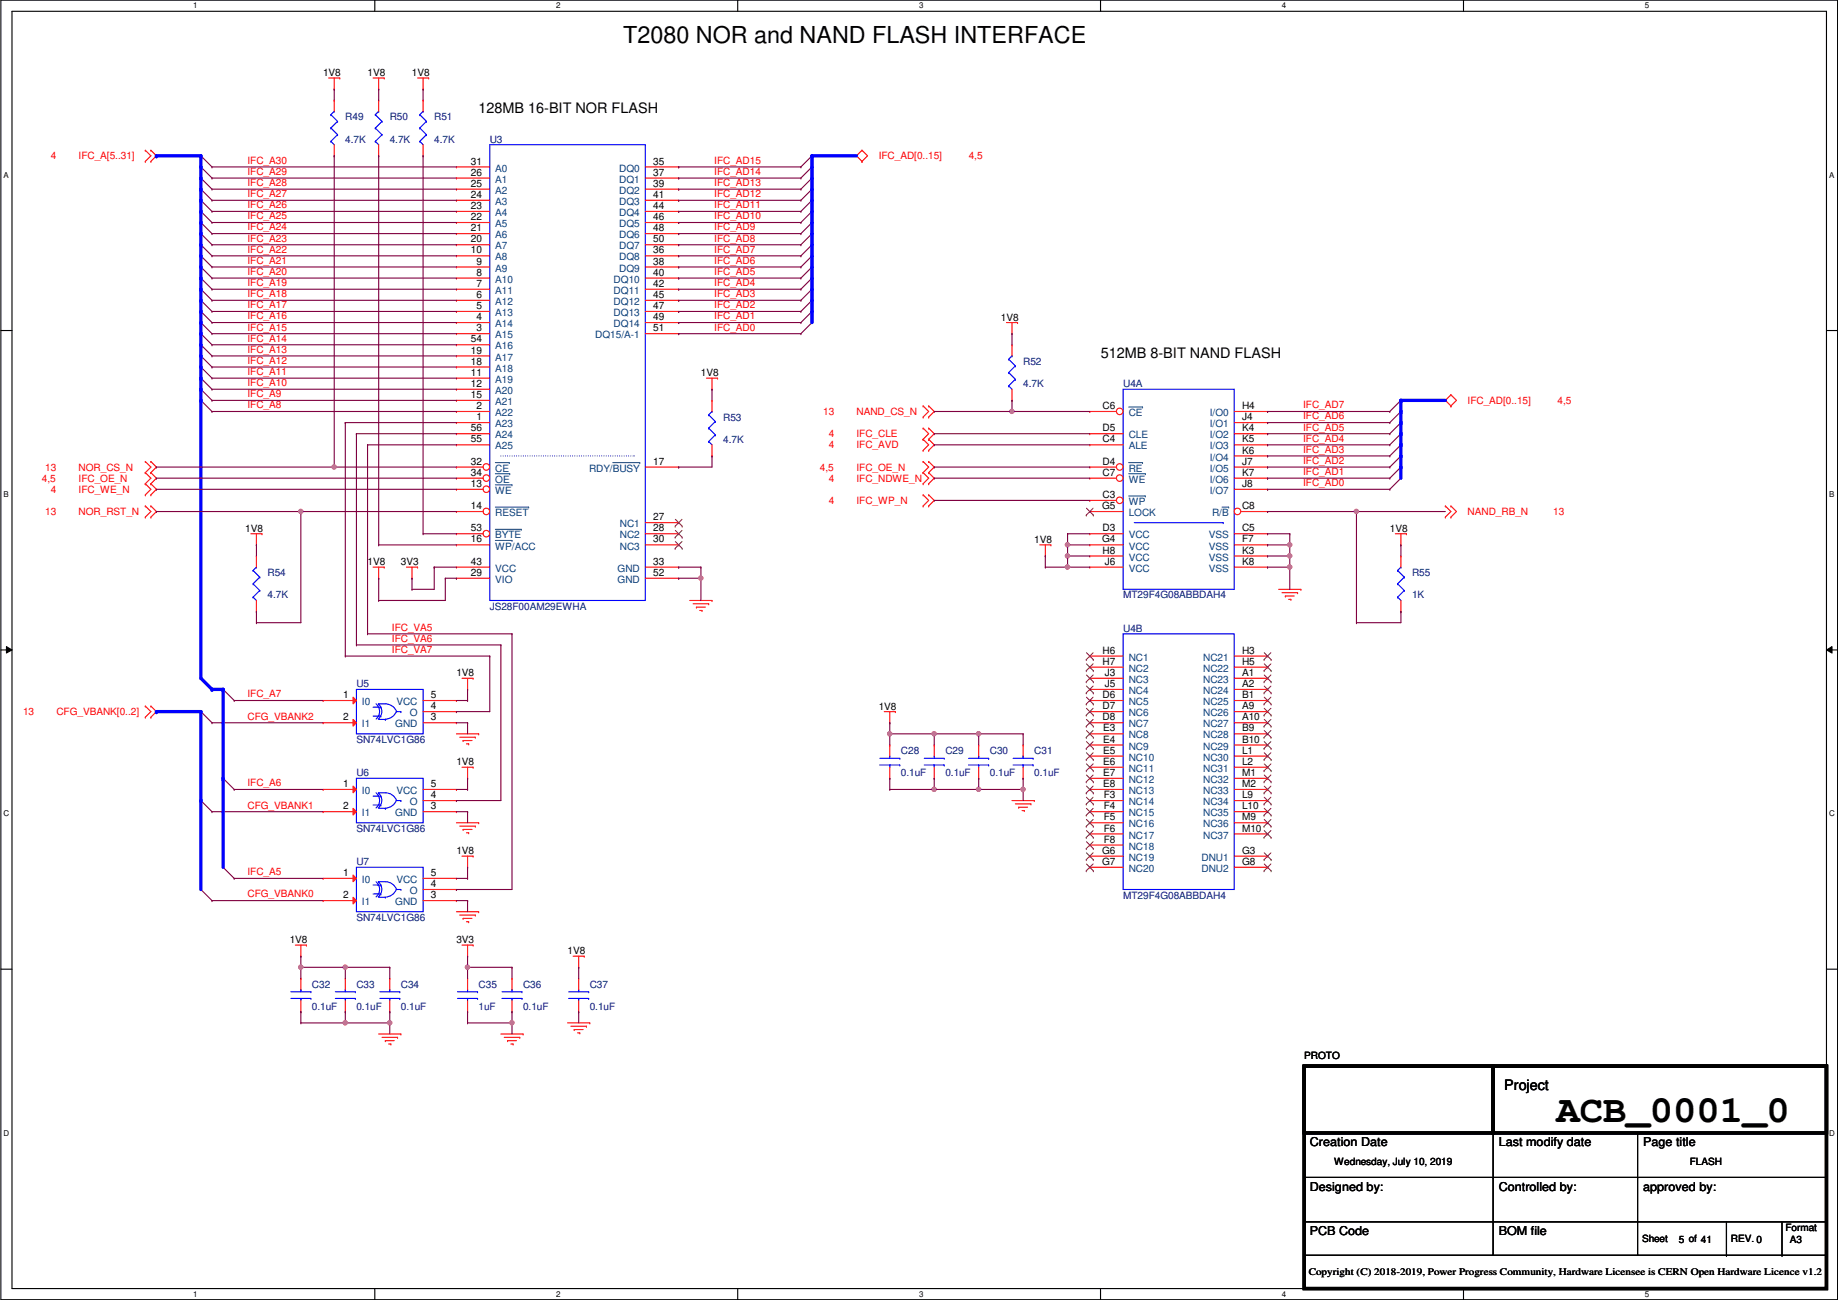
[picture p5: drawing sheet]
<svg xmlns="http://www.w3.org/2000/svg" width="420mm" height="297mm" viewBox="0 0 420 297" stroke-linecap="round" stroke-linejoin="round" font-family="sans-serif">
<defs><g id="words">
<text font-size="8.9" x="355.8" y="256.4">ACB_0001_0</text>
<text font-size="5.3" x="142.4" y="9.9">T2080 NOR and NAND FLASH INTERFACE</text>
<g font-size="3.3">
<text x="109.4" y="25.9">128MB 16-BIT NOR FLASH</text>
<text x="251.7" y="81.7">512MB 8-BIT NAND FLASH</text>
<text x="343.9" y="249.1">Project</text>
</g>
<g font-size="2.8">
<text x="299.4" y="261.9">Creation Date</text>
<text x="342.6" y="261.9">Last modify date</text>
<text x="375.6" y="261.9">Page title</text>
<text x="299.4" y="272.1">Designed by:</text>
<text x="342.6" y="272.1">Controlled by:</text>
<text x="375.6" y="272.1">approved by:</text>
<text x="299.4" y="282.2">PCB Code</text>
<text x="342.6" y="282.2">BOM file</text>
</g>
<g font-size="2.3">
<text x="73.9" y="17.4">1V8</text>
<text x="84" y="17.4">1V8</text>
<text x="94.2" y="17.4">1V8</text>
<text x="107.6" y="37.6">31</text>
<text x="107.6" y="40.1">26</text>
<text x="149.3" y="37.6">35</text>
<text x="149.3" y="40.1">37</text>
<text x="107.6" y="42.7">25</text>
<text x="107.6" y="45.2">24</text>
<text x="107.6" y="47.8">23</text>
<text x="149.3" y="42.7">39</text>
<text x="149.3" y="45.2">41</text>
<text x="149.3" y="47.8">44</text>
<text x="107.6" y="50.3">22</text>
<text x="107.6" y="52.8">21</text>
<text x="149.3" y="50.3">46</text>
<text x="149.3" y="52.8">48</text>
<text x="107.6" y="55.4">20</text>
<text x="107.6" y="57.9">10</text>
<text x="149.3" y="55.4">50</text>
<text x="149.3" y="57.9">36</text>
<text x="108.9" y="60.5">9</text>
<text x="108.9" y="63">8</text>
<text x="108.9" y="65.5">7</text>
<text x="149.3" y="60.5">38</text>
<text x="149.3" y="63">40</text>
<text x="149.3" y="65.5">42</text>
<text x="108.9" y="68.1">6</text>
<text x="108.9" y="70.6">5</text>
<text x="149.3" y="68.1">45</text>
<text x="149.3" y="70.6">47</text>
<text x="108.9" y="73.2">4</text>
<text x="108.9" y="75.7">3</text>
<text x="149.3" y="73.2">49</text>
<text x="149.3" y="75.7">51</text>
<text x="228.8" y="73.2">1V8</text>
<text x="107.6" y="78.2">54</text>
<text x="107.6" y="80.8">19</text>
<text x="107.6" y="83.3">18</text>
<text x="107.6" y="85.9">11</text>
<text x="107.6" y="88.4">12</text>
<text x="160.2" y="85.9">1V8</text>
<text x="107.6" y="90.9">15</text>
<text x="108.9" y="93.5">2</text>
<text x="252" y="93.5">C6</text>
<text x="283.9" y="93.5">H4</text>
<text x="107.6" y="98.6">56</text>
<text x="107.6" y="101.1">55</text>
<text x="108.9" y="96">1</text>
<text x="252" y="98.6">D5</text>
<text x="252" y="101.1">C4</text>
<text x="283.9" y="96">J4</text>
<text x="283.9" y="98.6">K4</text>
<text x="283.9" y="101.1">K5</text>
<text x="107.6" y="106.2">32</text>
<text x="149.3" y="106.2">17</text>
<text x="252" y="106.2">D4</text>
<text x="283.9" y="103.6">K6</text>
<text x="283.9" y="106.2">J7</text>
<text x="107.6" y="111.3">13</text>
<text x="107.6" y="108.7">34</text>
<text x="252" y="108.7">C7</text>
<text x="252" y="113.8">C3</text>
<text x="283.9" y="108.7">K7</text>
<text x="283.9" y="111.3">J8</text>
<text x="107.6" y="116.3">14</text>
<text x="149.3" y="118.9">27</text>
<text x="251.9" y="116.3">G5</text>
<text x="283.9" y="116.3">C8</text>
<text x="56.1" y="121.5">1V8</text>
<text x="107.6" y="121.4">53</text>
<text x="107.6" y="124">16</text>
<text x="149.3" y="121.4">28</text>
<text x="149.3" y="124">30</text>
<text x="236.4" y="124">1V8</text>
<text x="251.9" y="124">G4</text>
<text x="252" y="121.4">D3</text>
<text x="283.9" y="124">F7</text>
<text x="283.9" y="121.4">C5</text>
<text x="317.7" y="121.5">1V8</text>
<text x="84" y="129.1">1V8</text>
<text x="91.6" y="129.1">3V3</text>
<text x="107.6" y="131.6">29</text>
<text x="107.6" y="129">43</text>
<text x="149.3" y="129">33</text>
<text x="149.3" y="131.6">52</text>
<text x="252" y="126.5">H8</text>
<text x="252.5" y="129">J6</text>
<text x="283.9" y="129">K8</text>
<text x="283.9" y="126.5">K3</text>
<text x="252" y="149.4">H6</text>
<text x="283.9" y="149.4">H3</text>
<text x="104.3" y="154.5">1V8</text>
<text x="252" y="151.9">H7</text>
<text x="252.5" y="154.4">J3</text>
<text x="283.9" y="151.9">H5</text>
<text x="283.9" y="154.4">A1</text>
<text x="78.4" y="159.5">1</text>
<text x="98.5" y="159.5">5</text>
<text x="252" y="159.5">D6</text>
<text x="252.5" y="157">J5</text>
<text x="283.9" y="157">A2</text>
<text x="283.9" y="159.5">B1</text>
<text x="78.4" y="164.6">2</text>
<text x="98.5" y="162.1">4</text>
<text x="98.5" y="164.6">3</text>
<text x="200.9" y="162.1">1V8</text>
<text x="252" y="162.1">D7</text>
<text x="252" y="164.6">D8</text>
<text x="252.2" y="167.1">E3</text>
<text x="283.9" y="162.1">A9</text>
<text x="283.9" y="164.6">A10</text>
<text x="283.9" y="167.1">B9</text>
<text x="252.2" y="169.7">E4</text>
<text x="252.2" y="172.2">E5</text>
<text x="283.9" y="169.7">B10</text>
<text x="283.9" y="172.2">L1</text>
<text x="78.4" y="179.8">1</text>
<text x="98.5" y="179.8">5</text>
<text x="104.3" y="174.8">1V8</text>
<text x="252.2" y="174.8">E6</text>
<text x="252.2" y="177.3">E7</text>
<text x="252.2" y="179.8">E8</text>
<text x="283.9" y="174.8">L2</text>
<text x="283.9" y="177.3">M1</text>
<text x="283.9" y="179.8">M2</text>
<text x="78.4" y="184.9">2</text>
<text x="98.5" y="182.4">4</text>
<text x="98.5" y="184.9">3</text>
<text x="252.3" y="182.4">F3</text>
<text x="252.3" y="184.9">F4</text>
<text x="283.9" y="182.4">L9</text>
<text x="283.9" y="184.9">L10</text>
<text x="252.3" y="187.5">F5</text>
<text x="252.3" y="190">F6</text>
<text x="283.9" y="187.5">M9</text>
<text x="283.9" y="190">M10</text>
<text x="104.3" y="195.2">1V8</text>
<text x="251.9" y="195.1">G6</text>
<text x="251.9" y="197.6">G7</text>
<text x="252.3" y="192.5">F8</text>
<text x="283.9" y="195.1">G3</text>
<text x="283.9" y="197.6">G8</text>
<text x="78.4" y="200.2">1</text>
<text x="98.5" y="202.7">4</text>
<text x="98.5" y="200.2">5</text>
<text x="78.4" y="205.2">2</text>
<text x="98.5" y="205.2">3</text>
<text x="66.2" y="215.5">1V8</text>
<text x="104.3" y="215.5">3V3</text>
<text x="129.7" y="218">1V8</text>
<text x="298.1" y="241.9">PROTO</text>
<text x="305" y="266.3">Wednesday, July 10, 2019</text>
<text x="386.3" y="266.3">FLASH</text>
<text x="408.1" y="281.3">Format</text>
<text x="375.4" y="283.8">Sheet</text>
<text x="383.7" y="284.1">5 of 41</text>
<text x="395.7" y="283.8">REV. 0</text>
<text x="409.1" y="284.1">A3</text>
<text x="299.2" y="291.4">Copyright (C) 2018-2019, Power Progress Community, Hardware Licensee is CERN Open Hardware Licence v1.2</text>
</g>
<g font-size="2.3" fill="#00007f">
<text x="78.9" y="27.5">R49</text>
<text x="89.1" y="27.5">R50</text>
<text x="99.3" y="27.5">R51</text>
<text x="78.9" y="32.6">4.7K</text>
<text x="89.1" y="32.6">4.7K</text>
<text x="99.3" y="32.6">4.7K</text>
<text x="112" y="32.6">U3</text>
<text x="233.9" y="83.4">R52</text>
<text x="233.9" y="88.5">4.7K</text>
<text x="256.7" y="88.5">U4A</text>
<text x="165.3" y="96.1">R53</text>
<text x="165.3" y="101.2">4.7K</text>
<text x="61.2" y="131.7">R54</text>
<text x="322.8" y="131.7">R55</text>
<text x="61.2" y="136.7">4.7K</text>
<text x="256.7" y="136.7">MT29F4G08ABBDAH4</text>
<text x="322.8" y="136.7">1K</text>
<text x="112" y="139.3">JS28F00AM29EWHA</text>
<text x="256.7" y="144.4">U4B</text>
<text x="81.5" y="157.1">U5</text>
<text x="81.5" y="169.8">SN74LVC1G86</text>
<text x="205.9" y="172.3">C28</text>
<text x="216.1" y="172.3">C29</text>
<text x="226.3" y="172.3">C30</text>
<text x="236.4" y="172.3">C31</text>
<text x="81.5" y="177.4">U6</text>
<text x="205.9" y="177.4">0.1uF</text>
<text x="216.1" y="177.4">0.1uF</text>
<text x="226.3" y="177.4">0.1uF</text>
<text x="236.4" y="177.4">0.1uF</text>
<text x="81.5" y="190.1">SN74LVC1G86</text>
<text x="81.5" y="197.7">U7</text>
<text x="256.7" y="205.3">MT29F4G08ABBDAH4</text>
<text x="81.5" y="210.4">SN74LVC1G86</text>
<text x="71.3" y="225.6">C32</text>
<text x="81.5" y="225.6">C33</text>
<text x="91.6" y="225.6">C34</text>
<text x="109.4" y="225.6">C35</text>
<text x="119.6" y="225.6">C36</text>
<text x="134.8" y="225.6">C37</text>
<text x="71.3" y="230.7">0.1uF</text>
<text x="81.5" y="230.7">0.1uF</text>
<text x="91.6" y="230.7">0.1uF</text>
<text x="109.4" y="230.7">1uF</text>
<text x="119.6" y="230.7">0.1uF</text>
<text x="134.8" y="230.7">0.1uF</text>
</g>
<g font-size="2.3" fill="#f00">
<text x="11.6" y="36.4">4</text>
<text x="18" y="36.4">IFC_A[5..31]</text>
<text x="56.6" y="40">IFC_A29</text>
<text x="56.6" y="37.4">IFC_A30</text>
<text x="163.3" y="40">IFC_AD14</text>
<text x="163.3" y="37.4">IFC_AD15</text>
<text x="200.9" y="36.4">IFC_AD[0..15]</text>
<text x="221.4" y="36.4">4,5</text>
<text x="56.6" y="47.6">IFC_A26</text>
<text x="56.6" y="45">IFC_A27</text>
<text x="56.6" y="42.5">IFC_A28</text>
<text x="163.3" y="47.6">IFC_AD11</text>
<text x="163.3" y="45">IFC_AD12</text>
<text x="163.3" y="42.5">IFC_AD13</text>
<text x="56.6" y="52.7">IFC_A24</text>
<text x="56.6" y="50.1">IFC_A25</text>
<text x="163.3" y="52.7">IFC_AD9</text>
<text x="163.3" y="50.1">IFC_AD10</text>
<text x="56.6" y="57.7">IFC_A22</text>
<text x="56.6" y="55.2">IFC_A23</text>
<text x="163.3" y="57.7">IFC_AD7</text>
<text x="163.3" y="55.2">IFC_AD8</text>
<text x="56.6" y="65.4">IFC_A19</text>
<text x="56.6" y="62.8">IFC_A20</text>
<text x="56.6" y="60.3">IFC_A21</text>
<text x="163.3" y="65.4">IFC_AD4</text>
<text x="163.3" y="62.8">IFC_AD5</text>
<text x="163.3" y="60.3">IFC_AD6</text>
<text x="56.6" y="70.4">IFC_A17</text>
<text x="56.6" y="67.9">IFC_A18</text>
<text x="163.3" y="70.4">IFC_AD2</text>
<text x="163.3" y="67.9">IFC_AD3</text>
<text x="56.6" y="75.5">IFC_A15</text>
<text x="56.6" y="73">IFC_A16</text>
<text x="163.3" y="75.5">IFC_AD0</text>
<text x="163.3" y="73">IFC_AD1</text>
<text x="56.6" y="83.1">IFC_A12</text>
<text x="56.6" y="80.6">IFC_A13</text>
<text x="56.6" y="78.1">IFC_A14</text>
<text x="56.6" y="88.2">IFC_A10</text>
<text x="56.6" y="85.7">IFC_A11</text>
<text x="56.6" y="93.3">IFC_A8</text>
<text x="56.6" y="90.8">IFC_A9</text>
<text x="188.2" y="94.8">13</text>
<text x="195.8" y="94.8">NAND_CS_N</text>
<text x="297.9" y="95.8">IFC_AD6</text>
<text x="297.9" y="93.3">IFC_AD7</text>
<text x="335.5" y="92.3">IFC_AD[0..15]</text>
<text x="356.1" y="92.3">4,5</text>
<text x="189.4" y="99.9">4</text>
<text x="195.8" y="99.9">IFC_CLE</text>
<text x="297.9" y="100.9">IFC_AD4</text>
<text x="297.9" y="98.4">IFC_AD5</text>
<text x="10.4" y="107.5">13</text>
<text x="18" y="107.5">NOR_CS_N</text>
<text x="187.4" y="107.5">4,5</text>
<text x="189.4" y="102.4">4</text>
<text x="195.8" y="102.4">IFC_AVD</text>
<text x="195.8" y="107.5">IFC_OE_N</text>
<text x="297.9" y="106">IFC_AD2</text>
<text x="297.9" y="103.5">IFC_AD3</text>
<text x="9.6" y="110.1">4,5</text>
<text x="11.6" y="112.6">4</text>
<text x="18" y="110.1">IFC_OE_N</text>
<text x="18" y="112.6">IFC_WE_N</text>
<text x="189.4" y="110.1">4</text>
<text x="195.8" y="110.1">IFC_NDWE_N</text>
<text x="297.9" y="111.1">IFC_AD0</text>
<text x="297.9" y="108.5">IFC_AD1</text>
<text x="10.4" y="117.7">13</text>
<text x="18" y="117.7">NOR_RST_N</text>
<text x="189.4" y="115.1">4</text>
<text x="195.8" y="115.1">IFC_WP_N</text>
<text x="335.5" y="117.7">NAND_RB_N</text>
<text x="355" y="117.7">13</text>
<text x="89.6" y="149.2">IFC_VA7</text>
<text x="89.6" y="146.6">IFC_VA6</text>
<text x="89.6" y="144.1">IFC_VA5</text>
<text x="56.6" y="159.3">IFC_A7</text>
<text x="5.3" y="163.4">13</text>
<text x="12.9" y="163.4">CFG_VBANK[0..2]</text>
<text x="56.6" y="164.4">CFG_VBANK2</text>
<text x="56.6" y="179.7">IFC_A6</text>
<text x="56.6" y="184.7">CFG_VBANK1</text>
<text x="56.6" y="200">IFC_A5</text>
<text x="56.6" y="205.1">CFG_VBANK0</text>
</g>
<g font-size="2.3" fill="#00407f">
<text x="113.2" y="39.2">A0</text>
<text x="113.2" y="41.7">A1</text>
<text x="141.6" y="39.2">DQ0</text>
<text x="141.6" y="41.7">DQ1</text>
<text x="113.2" y="44.3">A2</text>
<text x="113.2" y="46.8">A3</text>
<text x="141.6" y="44.3">DQ2</text>
<text x="141.6" y="46.8">DQ3</text>
<text x="113.2" y="49.4">A4</text>
<text x="113.2" y="51.9">A5</text>
<text x="141.6" y="49.4">DQ4</text>
<text x="141.6" y="51.9">DQ5</text>
<text x="113.2" y="54.4">A6</text>
<text x="113.2" y="57">A7</text>
<text x="113.2" y="59.5">A8</text>
<text x="141.6" y="54.4">DQ6</text>
<text x="141.6" y="57">DQ7</text>
<text x="141.6" y="59.5">DQ8</text>
<text x="113.2" y="62.1">A9</text>
<text x="113.2" y="64.6">A10</text>
<text x="140.3" y="64.6">DQ10</text>
<text x="141.6" y="62.1">DQ9</text>
<text x="113.2" y="67.1">A11</text>
<text x="113.2" y="69.7">A12</text>
<text x="140.3" y="67.1">DQ11</text>
<text x="140.3" y="69.7">DQ12</text>
<text x="113.2" y="72.2">A13</text>
<text x="113.2" y="74.8">A14</text>
<text x="113.2" y="77.3">A15</text>
<text x="136.1" y="77.3">DQ15/A-1</text>
<text x="140.3" y="72.2">DQ13</text>
<text x="140.3" y="74.8">DQ14</text>
<text x="113.2" y="79.8">A16</text>
<text x="113.2" y="82.4">A17</text>
<text x="113.2" y="84.9">A18</text>
<text x="113.2" y="87.5">A19</text>
<text x="113.2" y="90">A20</text>
<text x="113.2" y="92.5">A21</text>
<text x="113.2" y="95.1">A22</text>
<text x="258" y="95.1">CE</text>
<text x="276.6" y="95.1">I/O0</text>
<text x="113.2" y="97.6">A23</text>
<text x="113.2" y="100.2">A24</text>
<text x="258" y="100.2">CLE</text>
<text x="276.6" y="97.6">I/O1</text>
<text x="276.6" y="100.2">I/O2</text>
<text x="113.2" y="107.8">CE</text>
<text x="113.2" y="102.7">A25</text>
<text x="134.7" y="107.8">RDY/BUSY</text>
<text x="258" y="102.7">ALE</text>
<text x="258" y="107.8">RE</text>
<text x="276.6" y="102.7">I/O3</text>
<text x="276.6" y="105.2">I/O4</text>
<text x="276.6" y="107.8">I/O5</text>
<text x="113.2" y="112.9">WE</text>
<text x="113.2" y="110.3">OE</text>
<text x="258" y="110.3">WE</text>
<text x="276.6" y="110.3">I/O6</text>
<text x="276.6" y="112.9">I/O7</text>
<text x="113.2" y="117.9">RESET</text>
<text x="258" y="115.4">WP</text>
<text x="258" y="117.9">LOCK</text>
<text x="277.1" y="117.9">R/B</text>
<text x="113.2" y="123">BYTE</text>
<text x="113.2" y="125.6">WP/ACC</text>
<text x="141.7" y="123">NC2</text>
<text x="141.7" y="120.5">NC1</text>
<text x="141.7" y="125.6">NC3</text>
<text x="258" y="125.6">VCC</text>
<text x="258" y="123">VCC</text>
<text x="276.3" y="125.6">VSS</text>
<text x="276.3" y="123">VSS</text>
<text x="113.2" y="130.6">VCC</text>
<text x="141.2" y="130.6">GND</text>
<text x="258" y="130.6">VCC</text>
<text x="258" y="128.1">VCC</text>
<text x="276.3" y="130.6">VSS</text>
<text x="276.3" y="128.1">VSS</text>
<text x="113.2" y="133.2">VIO</text>
<text x="141.2" y="133.2">GND</text>
<text x="258" y="151">NC1</text>
<text x="258" y="153.5">NC2</text>
<text x="275" y="151">NC21</text>
<text x="275" y="153.5">NC22</text>
<text x="82.8" y="161.1">I0</text>
<text x="90.6" y="161.1">VCC</text>
<text x="258" y="156">NC3</text>
<text x="258" y="158.6">NC4</text>
<text x="258" y="161.1">NC5</text>
<text x="275" y="156">NC23</text>
<text x="275" y="158.6">NC24</text>
<text x="275" y="161.1">NC25</text>
<text x="82.8" y="166.2">I1</text>
<text x="90.4" y="166.2">GND</text>
<text x="93.7" y="163.7">O</text>
<text x="258" y="163.7">NC6</text>
<text x="258" y="166.2">NC7</text>
<text x="275" y="163.7">NC26</text>
<text x="275" y="166.2">NC27</text>
<text x="258" y="168.7">NC8</text>
<text x="258" y="171.3">NC9</text>
<text x="258" y="173.8">NC10</text>
<text x="275" y="168.7">NC28</text>
<text x="275" y="171.3">NC29</text>
<text x="275" y="173.8">NC30</text>
<text x="258" y="176.4">NC11</text>
<text x="258" y="178.9">NC12</text>
<text x="275" y="176.4">NC31</text>
<text x="275" y="178.9">NC32</text>
<text x="82.8" y="181.4">I0</text>
<text x="90.6" y="181.4">VCC</text>
<text x="93.7" y="184">O</text>
<text x="258" y="181.4">NC13</text>
<text x="258" y="184">NC14</text>
<text x="275" y="181.4">NC33</text>
<text x="275" y="184">NC34</text>
<text x="82.8" y="186.5">I1</text>
<text x="90.4" y="186.5">GND</text>
<text x="258" y="186.5">NC15</text>
<text x="258" y="189.1">NC16</text>
<text x="258" y="191.6">NC17</text>
<text x="275" y="186.5">NC35</text>
<text x="275" y="189.1">NC36</text>
<text x="275" y="191.6">NC37</text>
<text x="258" y="194.1">NC18</text>
<text x="258" y="196.7">NC19</text>
<text x="274.6" y="196.7">DNU1</text>
<text x="82.8" y="201.8">I0</text>
<text x="90.6" y="201.8">VCC</text>
<text x="258" y="199.2">NC20</text>
<text x="274.6" y="199.2">DNU2</text>
<text x="82.8" y="206.8">I1</text>
<text x="90.4" y="206.8">GND</text>
<text x="93.7" y="204.3">O</text>
</g>
<g font-size="1.8">
<text x="44.2" y="1.9">1</text>
<text x="127.1" y="1.9">2</text>
<text x="210.1" y="1.9">3</text>
<text x="293" y="1.9">4</text>
<text x="376" y="1.9">5</text>
<text x=".8" y="40.6">A</text>
<text x="418.2" y="40.6">A</text>
<text x=".8" y="113.6">B</text>
<text x="418.2" y="113.6">B</text>
<text x=".8" y="186.6">C</text>
<text x="418.2" y="186.6">C</text>
<text x=".8" y="259.5">D</text>
<text x="418.2" y="259.5">D</text>
<text x="44.2" y="296.3">1</text>
<text x="127.1" y="296.3">2</text>
<text x="210.1" y="296.3">3</text>
<text x="293" y="296.3">4</text>
<text x="376" y="296.3">5</text>
</g>
</g></defs>
<path d="M.2 0h419.9v297h-419.9zM2.7 2.6h414.8v291.8h-414.8z" fill="none" stroke="#000" stroke-width=".25"/>
<g fill="#fff">
<path d="M44.2 .3h1v2h-1z"/>
<path d="M44.2 294.7h1v2h-1z"/>
</g>
<path d="M85.7 0v2.6M85.7 294.4v2.6" fill="none" stroke="#000" stroke-width=".25"/>
<g fill="#fff">
<path d="M127.1 .3h1v2h-1z"/>
<path d="M127.1 294.7h1v2h-1z"/>
</g>
<path d="M168.6 0v2.6M168.6 294.4v2.6" fill="none" stroke="#000" stroke-width=".25"/>
<g fill="#fff">
<path d="M210.1 .3h1v2h-1z"/>
<path d="M210.1 294.7h1v2h-1z"/>
</g>
<path d="M251.6 0v2.6M251.6 294.4v2.6" fill="none" stroke="#000" stroke-width=".25"/>
<g fill="#fff">
<path d="M293 .3h1v2h-1z"/>
<path d="M293 294.7h1v2h-1z"/>
</g>
<path d="M334.5 0v2.6M334.5 294.4v2.6" fill="none" stroke="#000" stroke-width=".25"/>
<g fill="#fff">
<path d="M376 .3h1v2h-1z"/>
<path d="M376 294.7h1v2h-1z"/>
<path d="M.8 39h1.2v2h-1.2z"/>
<path d="M418.2 39h1.1v2h-1.1z"/>
<path d="M.8 112h1.2v2h-1.2z"/>
<path d="M418.2 112h1.1v2h-1.1z"/>
</g>
<path d="M.2 75.5h2.5M417.5 75.5h2.6" fill="none" stroke="#000" stroke-width=".25"/>
<g fill="#fff">
<path d="M.8 185h1.3v1.9h-1.3z"/>
<path d="M418.2 185h1.2v1.9h-1.2z"/>
</g>
<path d="M.2 148.5h2.5M417.5 148.5h2.6" fill="none" stroke="#000" stroke-width=".25"/>
<path d="M1.5 147.7l1.2 .8-1.2 .7zM417.5 148.5l1.3-.8v1.5z" fill="#000"/>
<path d="M1.5 147.7l1.2 .8-1.2 .7zM417.5 148.5l1.3-.8v1.5z" fill="none" stroke="#000" stroke-width=".23"/>
<g fill="#fff">
<path d="M.8 257.9h1.3v2h-1.3z"/>
<path d="M418.2 257.9h1.2v2h-1.2z"/>
</g>
<g fill="none" stroke="#000" stroke-width=".25">
<path d="M.2 221.4h2.5M417.5 221.4h2.6M298.1 243.6h12.7M310.8 243.6h.1M341.3 258.9v20.3M374.3 258.9v20.3M298.1 269h119.4M298.1 279.2h119.4M341.3 269h.1M341.3 279.2h.1M341.3 279.2v7.6h-43.2M374.3 269h.1"/>
<path d="M374.3 279.2h.1M374.3 279.2v7.6h-33M394.7 279.2v7.6M407.4 279.2v7.6M417.5 269h.1M417.5 279.2h.1M374.3 286.8h43.2M394.7 286.8h.1M407.4 286.8h.1M417.5 286.8h.1"/>
</g>
<g fill="none" stroke="#f00" stroke-width=".25">
<path d="M75.1 17.8h2.6M76.4 17.8v2.6M77.7 17.8h.1M85.3 17.8h2.5M86.6 17.8v2.6M87.8 17.8h.1M95.5 17.8h2.5M96.7 17.8v2.6M98 17.8h.1M33.2 36.9h.1M33.2 34.3h.1M33.2 34.3l1.3 1.3-1.3 1.3"/>
<path d="M34.5 34.3h.1M34.5 36.9h.1M34.5 34.3l1.3 1.3-1.3 1.3M76.4 20.4h.1M86.6 20.4h.1M96.7 20.4h.1M104.3 38.1h.1M104.3 38.1h7.7M195.8 35.6h.1M195.8 35.6l1.3 1.3M197.1 34.3h.1M197.1 36.9h.1"/>
<path d="M197.1 34.3l1.2 1.3-1.2 1.3M197.1 34.3l-1.3 1.3M104.3 40.7h.1M104.3 43.2h.1M104.3 45.8h.1M104.3 48.3h.1M104.3 50.8h.1M104.3 53.4h.1M104.3 55.9h.1M104.3 58.5h.1M104.3 40.7h7.7M104.3 43.2h7.7"/>
<path d="M104.3 45.8h7.7M104.3 48.3h7.7M104.3 50.8h7.7M104.3 53.4h7.7M104.3 55.9h7.7M104.3 58.5h7.7M104.3 61h.1M104.3 63.5h.1M104.3 66.1h.1M104.3 68.6h.1M104.3 71.2h.1M104.3 73.7h.1"/>
<path d="M104.3 76.2h.1M104.3 78.8h.1M104.3 73.7h7.7M104.3 61h7.7M104.3 63.5h7.7M104.3 66.1h7.7M104.3 68.6h7.7M104.3 71.2h7.7M104.3 76.2h7.7M104.3 78.8h7.7M230.1 73.7h2.5M231.3 76.2h.1"/>
<path d="M231.3 73.7v2.5M232.6 73.7h.1M104.3 81.3h.1M104.3 83.9h.1M104.3 86.4h.1M104.3 88.9h.1M104.3 91.5h.1M104.3 94h.1M104.3 96.6h.1M104.3 99.1h.1M104.3 86.4h7.7M104.3 81.3h7.7"/>
<path d="M104.3 83.9h7.7M104.3 88.9h7.7M104.3 91.5h7.7M104.3 94h7.7M104.3 96.6h7.7M104.3 99.1h7.7M161.5 86.4h2.5M162.8 88.9h.1M162.8 86.4v2.5M164 86.4h.1M211 95.3h.1M211 92.8h.1"/>
<path d="M211 97.8h.1M211 92.8l1.3 1.2-1.3 1.3M211 97.8l1.3 1.3-1.3 1.3M212.3 92.8h.1M212.3 95.3h.1M212.3 97.8h.1M212.3 92.8l1.3 1.2-1.3 1.3M212.3 97.8l1.3 1.3-1.3 1.3M330.4 91.5h.1M330.4 91.5l1.3 1.3M331.7 90.2h.1M331.7 92.8h.1"/>
<path d="M331.7 90.2l1.2 1.3-1.2 1.3M331.7 90.2l-1.3 1.3M33.2 108h.1M33.2 105.5h.1M33.2 110.5h.1M33.2 113.1h.1M33.2 118.2h.1M33.2 115.6h.1M33.2 105.5l1.3 1.2-1.3 1.3M33.2 108l1.3 1.3-1.3 1.2M33.2 110.5l1.3 1.3-1.3 1.3M33.2 115.6l1.3 1.3-1.3 1.3"/>
<path d="M34.5 105.5h.1M34.5 108h.1M34.5 110.5h.1M34.5 113.1h.1M34.5 115.6h.1M34.5 118.2h.1M34.5 105.5l1.3 1.2-1.3 1.3M34.5 108l1.3 1.3-1.3 1.2M34.5 110.5l1.3 1.3-1.3 1.3M34.5 115.6l1.3 1.3-1.3 1.3M211 102.9h.1M211 100.4h.1"/>
<path d="M211 108h.1M211 105.5h.1M211 115.6h.1M211 113.1h.1M211 110.5h.1M211 100.4l1.3 1.2-1.3 1.3M211 105.5l1.3 1.2-1.3 1.3M211 113.1l1.3 1.2-1.3 1.3M211 108l1.3 1.3-1.3 1.2M212.3 100.4h.1M212.3 102.9h.1M212.3 105.5h.1"/>
<path d="M212.3 108h.1M212.3 113.1h.1M212.3 115.6h.1M212.3 110.5h.1M212.3 100.4l1.3 1.2-1.3 1.3M212.3 105.5l1.3 1.2-1.3 1.3M212.3 113.1l1.3 1.2-1.3 1.3M212.3 108l1.3 1.3-1.3 1.2M330.4 115.6h.1M330.4 118.2h.1M330.4 115.6l1.3 1.3-1.3 1.3M331.7 115.6h.1"/>
<path d="M331.7 118.2h.1M331.7 115.6l1.2 1.3-1.2 1.3M57.4 122h2.5M58.6 124.5h.1M58.6 122v2.5M59.9 122h.1M85.3 129.6h2.5M86.6 132.1h.1M86.6 129.6v2.5M87.8 129.6h.1M92.9 129.6h2.6M94.2 132.1h.1"/>
<path d="M94.2 129.6v2.5M95.5 129.6h.1M157.7 137.2h5.1M158.4 138h3.6M159.2 138.7h.1M159.2 138.7h2M160 139.5h.5M160.5 139.5h.1M162 138h.1M162.8 137.2h.1M237.7 124.5h2.5M239 127h.1"/>
<path d="M239 124.5v2.5M240.2 124.5h.1M292.3 134.7h5.1M293.1 135.4h3.5M293.8 136.2h.1M293.8 136.2h2.1M294.6 136.9h.5M295.1 136.9h.1M296.6 135.4h.1M297.4 134.7h.1M319 122h2.5M320.2 124.5h.1"/>
<path d="M320.2 122v2.5M321.5 122h.1M105.6 155h2.6M106.9 157.5h.1M106.9 155v2.5M108.2 155h.1M33.2 163.9h.1M33.2 161.3h.1M33.2 161.3l1.3 1.3-1.3 1.3M34.5 161.3h.1M34.5 163.9h.1M34.5 161.3l1.3 1.3-1.3 1.3"/>
<path d="M104.3 167.7h5.1M105.1 168.4h3.6M105.6 175.3h2.6M105.9 169.2h.1M105.9 169.2h2M106.6 170h.5M106.9 177.8h.1M106.9 175.3v2.5M107.1 170h.1M108.2 175.3h.1M108.7 168.4h.1M109.4 167.7h.1"/>
<path d="M202.1 162.6h2.6M203.4 165.1h.1M203.4 170.2h.1M203.4 177.8h.1M203.4 162.6v2.5M203.4 170.2v2.6M203.4 175.3v2.5M204.7 162.6h.1M104.3 188h5.1M105.1 188.8h3.6M105.6 195.6h2.6M105.9 189.5h.1"/>
<path d="M105.9 189.5h2M106.6 190.3h.5M106.9 198.2h.1M106.9 195.6v2.6M107.1 190.3h.1M108.2 195.6h.1M108.7 188.8h.1M109.4 188h.1M231.3 182.9h5.1M232.1 183.7h3.6M232.9 184.4h.1M232.9 184.4h2"/>
<path d="M233.6 185.2h.5M234.1 185.2h.1M235.7 183.7h.1M236.4 182.9h.1M67.5 215.9h2.6M68.8 218.5h.1M68.8 215.9v2.6M70.1 215.9h.1M104.3 208.3h5.1M105.1 209.1h3.6M105.6 215.9h2.6M105.9 209.8h.1"/>
<path d="M105.9 209.8h2M106.6 210.6h.5M106.9 218.5h.1M106.9 215.9v2.6M107.1 210.6h.1M108.2 215.9h.1M108.7 209.1h.1M109.4 208.3h.1M131 218.5h2.6M132.3 218.5v2.5M133.6 218.5h.1M86.6 236.3h5"/>
<path d="M87.3 237h3.6M88.1 237.8h.1M88.1 237.8h2M88.8 238.5h.6M89.4 238.5h.1M90.9 237h.1M91.6 236.3h.1M114.5 236.3h5.1M115.3 237h3.5M116 237.8h.1M116 237.8h2.1M116.8 238.5h.5"/>
<path d="M117.3 238.5h.1M118.8 237h.1M119.6 236.3h.1M129.7 233.7h5.1M130.5 234.5h3.6M131.3 235.2h.1M131.3 235.2h2M132 236h.5M132.3 221h.1M132.5 236h.1M134.1 234.5h.1M134.8 233.7h.1"/>
</g>
<g fill="none" stroke="#7f0040" stroke-width=".25">
<path d="M45.9 35.6h.1M45.9 38.1h.1M45.9 35.6l2.6 2.5M45.9 38.1l2.6 2.6M183.1 38.1h.1M185.6 38.1l-2.5 2.6M185.6 35.6l-2.5 2.5M45.9 40.7h.1M45.9 43.2h.1M45.9 45.8h.1M45.9 48.3h.1M45.9 50.8h.1"/>
<path d="M45.9 53.4h.1M45.9 55.9h.1M45.9 58.5h.1M45.9 40.7l2.6 2.5M45.9 43.2l2.6 2.6M45.9 45.8l2.6 2.5M45.9 48.3l2.6 2.5M45.9 50.8l2.6 2.6M45.9 53.4l2.6 2.5M45.9 55.9l2.6 2.6M45.9 58.5l2.6 2.5M183.1 40.7h.1"/>
<path d="M183.1 43.2h.1M183.1 45.8h.1M183.1 48.3h.1M183.1 50.8h.1M183.1 53.4h.1M183.1 58.5h.1M183.1 55.9h.1M185.6 40.7l-2.5 2.5M185.6 43.2l-2.5 2.6M185.6 45.8l-2.5 2.5M185.6 48.3l-2.5 2.5M185.6 50.8l-2.5 2.6"/>
<path d="M185.6 55.9l-2.5 2.6M185.6 53.4l-2.5 2.5M185.6 58.5l-2.5 2.5M45.9 61h.1M45.9 63.5h.1M45.9 66.1h.1M45.9 68.6h.1M45.9 71.2h.1M45.9 73.7h.1M45.9 76.2h.1M45.9 78.8h.1M45.9 61l2.6 2.5"/>
<path d="M45.9 63.5l2.6 2.6M45.9 66.1l2.6 2.5M45.9 68.6l2.6 2.6M45.9 71.2l2.6 2.5M45.9 73.7l2.6 2.5M45.9 76.2l2.6 2.6M45.9 78.8l2.6 2.5M183.1 61h.1M183.1 63.5h.1M183.1 66.1h.1M183.1 68.6h.1M183.1 71.2h.1"/>
<path d="M183.1 76.2h.1M183.1 73.7h.1M185.6 61l-2.5 2.5M185.6 63.5l-2.5 2.6M185.6 66.1l-2.5 2.5M185.6 68.6l-2.5 2.6M185.6 73.7l-2.5 2.5M185.6 71.2l-2.5 2.5M45.9 81.3h.1M45.9 83.9h.1M45.9 86.4h.1M45.9 88.9h.1"/>
<path d="M45.9 91.5h.1M45.9 81.3l2.6 2.6M45.9 83.9l2.6 2.5M45.9 86.4l2.6 2.5M45.9 88.9l2.6 2.6M45.9 91.5l2.6 2.5M317.7 96.6h.1M317.7 99.1h.1M317.7 94h.1M320.2 94l-2.5 2.6M320.2 96.6l-2.5 2.5M320.2 99.1l-2.5 2.5"/>
<path d="M320.2 91.5l-2.5 2.5M317.7 101.6h.1M317.7 104.2h.1M317.7 106.7h.1M317.7 109.3h.1M317.7 111.8h.1M320.2 101.6l-2.5 2.6M320.2 104.2l-2.5 2.5M320.2 106.7l-2.5 2.6M320.2 109.3l-2.5 2.5M51 157.5h.1M51 157.5l2.5 2.6"/>
<path d="M45.9 162.6h.1M45.9 162.6l2.6 2.5M51 177.8h.1M51 177.8l2.5 2.6M45.9 182.9h.1M45.9 182.9l2.6 2.6M51 198.2h.1M51 198.2l2.5 2.5M45.9 203.2h.1M45.9 203.2l2.6 2.6"/>
</g>
<path d="M298.1 243.6h43.2v15.3h-43.2zM298.1 243.6h119.4v50.8h-119.4zM341.3 243.6h76.2v15.3h-76.2z" fill="none" stroke="#000" stroke-width=".76"/>
<path d="M112 33.1h35.5v104.1h-35.5zM201.1 174.8h4.6M201.1 173.3h4.6M203.4 174.8h.1M203.4 172.8h.1M203.4 172.8v.5M203.4 174.8v.5M205.7 174.8h.1M205.7 173.3h.1" fill="none" stroke="#00f" stroke-width=".25"/>
<path d="M114.5 104.2h30.5M145 104.2h.1" fill="none" stroke="#00f" stroke-width=".25" stroke-dasharray="0 .5"/>
<circle cx="111.2" cy="106.7" r=".75" fill="#fff"/>
<g fill="none" stroke="#f00" stroke-width=".25">
<path d="M104.3 106.7h.1M104.3 106.7h6.1"/>
<circle cx="111.2" cy="106.7" r=".75"/>
</g>
<path d="M113.2 105.7h3.2M116.4 105.7h.1" fill="none" stroke="#00407f" stroke-width=".23"/>
<circle cx="111.2" cy="116.9" r=".75" fill="#fff"/>
<g fill="none" stroke="#f00" stroke-width=".25">
<path d="M104.3 116.9h.1M104.3 116.9h6.1M104.3 132.1h.1M104.3 132.1h7.7"/>
<circle cx="111.2" cy="116.9" r=".75"/>
</g>
<path d="M113.2 115.9h7.7M120.9 115.9h.1" fill="none" stroke="#00407f" stroke-width=".23"/>
<circle cx="111.2" cy="111.8" r=".75" fill="#fff"/>
<g fill="none" stroke="#f00" stroke-width=".25">
<path d="M104.3 111.8h.1M104.3 111.8h6.1"/>
<circle cx="111.2" cy="111.8" r=".75"/>
</g>
<path d="M113.2 110.8h3.8M117 110.8h.1" fill="none" stroke="#00407f" stroke-width=".23"/>
<circle cx="111.2" cy="109.2" r=".75" fill="#fff"/>
<g fill="none" stroke="#f00" stroke-width=".25">
<path d="M104.3 109.3h.1M104.3 109.3h6.1"/>
<circle cx="111.2" cy="109.2" r=".75"/>
</g>
<path d="M113.2 108.2h3.3M116.5 108.2h.1" fill="none" stroke="#00407f" stroke-width=".23"/>
<circle cx="111.2" cy="121.9" r=".75" fill="#fff"/>
<g fill="none" stroke="#f00" stroke-width=".25">
<path d="M76.4 35.6h.1M76.4 22.9h.1M76.4 22.9v2.5M76.4 33.1v2.5M147.5 38.1h7.6M155.1 38.1h.1M147.5 40.7h7.6M147.5 43.2h7.6M147.5 45.8h7.6M147.5 48.3h7.6M147.5 50.8h7.6M147.5 53.4h7.6"/>
<path d="M147.5 55.9h7.6M147.5 58.5h7.6M155.1 40.7h.1M155.1 43.2h.1M155.1 45.8h.1M155.1 48.3h.1M155.1 50.8h.1M155.1 53.4h.1M155.1 55.9h.1M155.1 58.5h.1M147.5 61h7.6M147.5 63.5h7.6"/>
<path d="M147.5 66.1h7.6M147.5 68.6h7.6M147.5 71.2h7.6M147.5 73.7h7.6M147.5 76.2h7.6M155.1 61h.1M155.1 63.5h.1M155.1 66.1h.1M155.1 68.6h.1M155.1 71.2h.1M155.1 73.7h.1M155.1 76.2h.1"/>
<path d="M249.1 99.1h.1M249.1 99.1h7.6M104.3 101.6h.1M104.3 101.6h7.7M147.5 119.4h7.6M147.5 106.7h7.6M155.1 119.4h.1M155.1 106.7h.1M249.1 101.6h.1M249.1 101.6h7.6M104.3 122h.1M104.3 124.5h.1"/>
<path d="M104.3 129.6h.1M104.3 122h6.1M104.3 124.5h7.7M104.3 129.6h7.7M147.5 122h7.6M147.5 124.5h7.6M147.5 129.6h7.6M147.5 132.1h7.6M155.1 122h.1M155.1 129.6h.1M155.1 132.1h.1M155.1 124.5h.1"/>
<path d="M249.1 149.9h.1M249.1 152.4h.1M249.1 155h.1M249.1 157.5h.1M249.1 149.9h7.6M249.1 152.4h7.6M249.1 155h7.6M249.1 157.5h7.6M282.1 149.9h7.7M282.1 152.4h7.7M282.1 155h7.7M282.1 157.5h7.7"/>
<path d="M289.8 149.9h.1M289.8 152.4h.1M289.8 155h.1M289.8 157.5h.1M233.9 170.2h.1M233.9 177.8h.1M233.9 170.2v2.6M233.9 175.3v2.5M249.1 160.1h.1M249.1 162.6h.1M249.1 165.1h.1M249.1 167.7h.1"/>
<path d="M249.1 170.2h.1M249.1 172.8h.1M249.1 175.3h.1M249.1 177.8h.1M249.1 160.1h7.6M249.1 162.6h7.6M249.1 165.1h7.6M249.1 167.7h7.6M249.1 170.2h7.6M249.1 172.8h7.6M249.1 175.3h7.6M249.1 177.8h7.6"/>
<path d="M282.1 160.1h7.7M282.1 162.6h7.7M282.1 165.1h7.7M282.1 167.7h7.7M282.1 170.2h7.7M282.1 172.8h7.7M282.1 175.3h7.7M282.1 177.8h7.7M289.8 160.1h.1M289.8 162.6h.1M289.8 165.1h.1M289.8 167.7h.1"/>
<path d="M289.8 170.2h.1M289.8 172.8h.1M289.8 175.3h.1M289.8 177.8h.1M249.1 180.4h.1M249.1 182.9h.1M249.1 185.5h.1M249.1 188h.1M249.1 190.5h.1M249.1 193.1h.1M249.1 195.6h.1M249.1 198.2h.1"/>
<path d="M249.1 180.4h7.6M249.1 182.9h7.6M249.1 185.5h7.6M249.1 188h7.6M249.1 190.5h7.6M249.1 193.1h7.6M249.1 195.6h7.6M249.1 198.2h7.6M282.1 180.4h7.7M282.1 182.9h7.7M282.1 185.5h7.7M282.1 188h7.7"/>
<path d="M282.1 190.5h7.7M282.1 195.6h7.7M282.1 198.2h7.7M289.8 195.6h.1M289.8 198.2h.1M289.8 180.4h.1M289.8 182.9h.1M289.8 185.5h.1M289.8 188h.1M289.8 190.5h.1"/>
<circle cx="111.2" cy="121.9" r=".75"/>
</g>
<path d="M140.1 105.7h6.2M146.3 105.7h.1M113.2 120.9h6M113.2 123.5h3.8M117 123.5h.1M119.2 120.9h.1" fill="none" stroke="#00407f" stroke-width=".23"/>
<g fill="none" stroke="#7f4000" stroke-width=".23">
<path d="M154.4 118.7l1.5 1.5M155.9 118.7l-1.6 1.5M154.3 122.8h.1M154.3 120.2h.1M154.3 125.3h.1M154.4 121.2l1.5 1.6M154.4 123.7l1.5 1.6M155.9 121.2l-1.6 1.6M155.9 123.7l-1.6 1.6M155.9 122.8h.1M155.9 120.2h.1M155.9 125.3h.1"/>
<path d="M248.3 150.7h.1M248.3 153.2h.1M248.3 155.8h.1M248.3 158.3h.1M248.4 149.1l1.5 1.6M248.4 151.7l1.5 1.5M248.4 154.2l1.5 1.6M248.4 156.8l1.5 1.5M248.4 159.3l1.5 1.6M249.9 149.1l-1.6 1.6M249.9 151.7l-1.6 1.5M249.9 154.2l-1.6 1.6"/>
<path d="M249.9 156.8l-1.6 1.5M249.9 159.3l-1.6 1.6M249.9 150.7h.1M249.9 153.2h.1M249.9 155.8h.1M249.9 158.3h.1M289 150.7h.1M289 153.2h.1M289 155.8h.1M289 158.3h.1M289 149.1l1.6 1.6M289 151.7l1.6 1.5"/>
<path d="M289 154.2l1.6 1.6M289 156.8l1.6 1.5M289 159.3l1.6 1.6M290.5 149.1l-1.5 1.6M290.5 151.7l-1.5 1.5M290.5 154.2l-1.5 1.6M290.5 156.8l-1.5 1.5M290.5 159.3l-1.5 1.6M290.6 150.7h.1M290.6 153.2h.1M290.6 155.8h.1M290.6 158.3h.1"/>
<path d="M248.3 160.9h.1M248.3 163.4h.1M248.3 165.9h.1M248.3 168.5h.1M248.3 171h.1M248.3 173.6h.1M248.3 176.1h.1M248.3 178.6h.1M248.4 161.8l1.5 1.6M248.4 164.4l1.5 1.5M248.4 166.9l1.5 1.6M248.4 169.5l1.5 1.5"/>
<path d="M248.4 172l1.5 1.6M248.4 174.5l1.5 1.6M248.4 177.1l1.5 1.5M248.4 179.6l1.5 1.6M249.9 161.8l-1.6 1.6M249.9 164.4l-1.6 1.5M249.9 166.9l-1.6 1.6M249.9 169.5l-1.6 1.5M249.9 172l-1.6 1.6M249.9 174.5l-1.6 1.6M249.9 177.1l-1.6 1.5M249.9 179.6l-1.6 1.6"/>
<path d="M249.9 160.9h.1M249.9 163.4h.1M249.9 165.9h.1M249.9 168.5h.1M249.9 171h.1M249.9 173.6h.1M249.9 176.1h.1M249.9 178.6h.1M289 160.9h.1M289 163.4h.1M289 165.9h.1M289 168.5h.1"/>
<path d="M289 171h.1M289 173.6h.1M289 176.1h.1M289 178.6h.1M289 161.8l1.6 1.6M289 164.4l1.6 1.5M289 166.9l1.6 1.6M289 169.5l1.6 1.5M289 172l1.6 1.6M289 174.5l1.6 1.6M289 177.1l1.6 1.5M289 179.6l1.6 1.6"/>
<path d="M290.5 161.8l-1.5 1.6M290.5 164.4l-1.5 1.5M290.5 166.9l-1.5 1.6M290.5 169.5l-1.5 1.5M290.5 172l-1.5 1.6M290.5 174.5l-1.5 1.6M290.5 177.1l-1.5 1.5M290.5 179.6l-1.5 1.6M290.6 160.9h.1M290.6 163.4h.1M290.6 165.9h.1M290.6 168.5h.1"/>
<path d="M290.6 171h.1M290.6 173.6h.1M290.6 176.1h.1M290.6 178.6h.1M248.3 181.2h.1M248.3 183.7h.1M248.3 186.3h.1M248.3 188.8h.1M248.3 191.3h.1M248.3 193.9h.1M248.3 196.4h.1M248.3 199h.1"/>
<path d="M248.4 182.2l1.5 1.5M248.4 184.7l1.5 1.6M248.4 187.2l1.5 1.6M248.4 189.8l1.5 1.5M248.4 192.3l1.5 1.6M248.4 194.9l1.5 1.5M248.4 197.4l1.5 1.6M249.9 182.2l-1.6 1.5M249.9 184.7l-1.6 1.6M249.9 187.2l-1.6 1.6M249.9 189.8l-1.6 1.5M249.9 192.3l-1.6 1.6"/>
<path d="M249.9 194.9l-1.6 1.5M249.9 197.4l-1.6 1.6M249.9 181.2h.1M249.9 183.7h.1M249.9 186.3h.1M249.9 188.8h.1M249.9 191.3h.1M249.9 193.9h.1M249.9 196.4h.1M249.9 199h.1M289 196.4h.1M289 199h.1"/>
<path d="M289 181.2h.1M289 183.7h.1M289 186.3h.1M289 188.8h.1M289 191.3h.1M289 194.9l1.6 1.5M289 197.4l1.6 1.6M289 182.2l1.6 1.5M289 184.7l1.6 1.6M289 187.2l1.6 1.6M289 189.8l1.6 1.5M290.5 194.9l-1.5 1.5"/>
<path d="M290.5 197.4l-1.5 1.6M290.5 182.2l-1.5 1.5M290.5 184.7l-1.5 1.6M290.5 187.2l-1.5 1.6M290.5 189.8l-1.5 1.5M290.6 196.4h.1M290.6 199h.1M290.6 181.2h.1M290.6 183.7h.1M290.6 186.3h.1M290.6 188.8h.1M290.6 191.3h.1"/>
</g>
<g fill="none" stroke="#00f" stroke-width=".25">
<path d="M75.6 29.3h.1M75.6 26.2h.1M75.6 32.3h.1M75.6 29.3l1.6 1.5M75.6 26.2l1.6 1.5M75.6 32.3l.8 .8M76.4 25.4h.1M76.4 25.4l-.8 .8M77.2 27.7h.1M77.2 30.8h.1M77.2 27.7l-1.6 1.6M77.2 30.8l-1.6 1.5"/>
<path d="M256.7 88.9h25.4v45.8h-25.4zM259.3 119.4h20.3M279.6 119.4h.1M256.7 144.8h25.4v58.4h-25.4zM231.6 174.8h4.6M231.6 173.3h4.6M233.9 174.8h.1M233.9 172.8h.1M233.9 172.8v.5M233.9 174.8v.5M236.2 174.8h.1M236.2 173.3h.1"/>
</g>
<circle cx="256" cy="94" r=".75" fill="#fff"/>
<g fill="none" stroke="#f00" stroke-width=".25">
<path d="M249.1 94h.1M249.1 94h6.1"/>
<circle cx="256" cy="94" r=".75"/>
</g>
<path d="M258 93h3.2M261.2 93h.1" fill="none" stroke="#00407f" stroke-width=".23"/>
<circle cx="256" cy="106.7" r=".75" fill="#fff"/>
<g fill="none" stroke="#f00" stroke-width=".25">
<path d="M249.1 106.7h.1M249.1 106.7h6.1"/>
<circle cx="256" cy="106.7" r=".75"/>
</g>
<path d="M258 105.7h3.2M261.2 105.7h.1" fill="none" stroke="#00407f" stroke-width=".23"/>
<circle cx="256" cy="109.2" r=".75" fill="#fff"/>
<g fill="none" stroke="#f00" stroke-width=".25">
<path d="M249.1 109.3h.1M249.1 109.3h6.1"/>
<circle cx="256" cy="109.2" r=".75"/>
</g>
<path d="M258 108.2h3.8M261.8 108.2h.1" fill="none" stroke="#00407f" stroke-width=".23"/>
<circle cx="256" cy="114.3" r=".75" fill="#fff"/>
<g fill="none" stroke="#f00" stroke-width=".25">
<path d="M249.1 114.3h.1M249.1 114.3h6.1"/>
<circle cx="256" cy="114.3" r=".75"/>
</g>
<path d="M258 113.3h3.8M261.8 113.3h.1" fill="none" stroke="#00407f" stroke-width=".23"/>
<circle cx="282.9" cy="116.9" r=".75" fill="#fff"/>
<g fill="none" stroke="#f00" stroke-width=".25">
<path d="M282.1 94h7.7M282.1 96.6h7.7M282.1 99.1h7.7M289.8 94h.1M289.8 96.6h.1M289.8 99.1h.1M249.1 116.9h.1M249.1 116.9h7.6M282.1 101.6h7.7M282.1 104.2h7.7M282.1 106.7h7.7M282.1 109.3h7.7"/>
<path d="M282.1 111.8h7.7M283.7 116.9h6.1M289.8 116.9h.1M289.8 101.6h.1M289.8 104.2h.1M289.8 106.7h.1M289.8 109.3h.1M289.8 111.8h.1M249.1 129.6h.1M249.1 127h.1M249.1 124.5h.1M249.1 122h.1"/>
<path d="M249.1 129.6h7.6M249.1 127h7.6M249.1 124.5h7.6M249.1 122h7.6M282.1 129.6h7.7M282.1 127h7.7M282.1 124.5h7.7M282.1 122h7.7M289.8 129.6h.1M289.8 127h.1M289.8 124.5h.1M289.8 122h.1"/>
<circle cx="282.9" cy="116.9" r=".75"/>
</g>
<path d="M279.3 115.9h1.6M280.9 115.9h.1" fill="none" stroke="#00407f" stroke-width=".23"/>
<path d="M248.3 117.7h.1M248.4 116.1l1.5 1.6M249.9 116.1l-1.6 1.6M249.9 117.7h.1" fill="none" stroke="#7f4000" stroke-width=".23"/>
<g fill="none" stroke="#00f" stroke-width=".25">
<path d="M81.5 198.2h15.2v10.1h-15.2zM85.3 202.2h1.8M85.3 204.3h1.8M86 201.5a2.27 2.27 0 0 1 0 3.4M86.5 201.5a2.27 2.27 0 0 1 0 3.4M86.6 201.5h.1M86.6 201.5a3.9 3.9 0 0 1 3.5 .8l.6 1M86.6 205h1.5M87.1 202.2h.1M87.1 204.3h.1M88.1 205h.1M90.6 203.2a2.8 2.8 0 0 1-2.5 1.8"/>
<path d="M90.6 203.2h1M91.6 203.2h.1"/>
</g>
<path d="M80.7 199.9l.8 .8-.8 .8z" fill="#f00"/>
<path d="M80.7 199.9l.8 .8-.8 .8zM73.9 200.7h.1M73.9 200.7h7.6" fill="none" stroke="#f00" stroke-width=".25"/>
<path d="M80.7 205l.8 .8-.8 .7z" fill="#f00"/>
<g fill="none" stroke="#f00" stroke-width=".25">
<path d="M162.8 91.5h.1M162.8 91.5v2.5M162.8 104.2h.1M162.8 101.6v2.6M58.6 139.7h.1M58.6 127h.1M58.6 127v2.6M58.6 137.2v2.5M73.9 205.8h.1M73.9 205.8h7.6M80.7 205l.8 .8-.8 .7zM96.7 205.8h7.6"/>
<path d="M96.7 203.2h7.6M96.7 200.7h7.6M104.3 203.2h.1M104.3 200.7h.1M104.3 205.8h.1M68.8 223.6h.1M68.8 231.2h.1M68.8 223.6v2.5M68.8 228.6v2.6"/>
</g>
<g fill="none" stroke="#00f" stroke-width=".25">
<path d="M162 97.8h.1M162 94.8h.1M162 97.8l1.5 1.6M162 94.8l1.5 1.5M162.8 94h.1M162.8 94l-.8 .8M163.5 96.3h.1M163.5 99.4h.1M163.5 96.3l-1.5 1.5M163.5 99.4l-1.5 1.5M162 100.9h.1M162 100.9l.8 .7"/>
<path d="M57.9 133.4h.1M57.9 130.3h.1M57.9 136.4h.1M57.9 133.4l1.5 1.5M57.9 130.3l1.5 1.6M57.9 136.4l.7 .8M58.6 129.6h.1M58.6 129.6l-.7 .7M59.4 131.9h.1M59.4 134.9h.1M59.4 131.9l-1.5 1.5M59.4 134.9l-1.5 1.5"/>
<path d="M81.5 157.5h15.2v10.2h-15.2zM85.3 161.6h1.8M85.3 163.6h1.8M86 160.8a2.27 2.27 0 0 1 0 3.5M86.5 160.8a2.27 2.27 0 0 1 0 3.5M86.6 160.8h.1M86.6 160.8a3.9 3.9 0 0 1 3.5 .9l.6 .9M86.6 164.4h1.5M87.1 161.6h.1M87.1 163.6h.1M88.1 164.4h.1M90.6 162.5a2.8 2.8 0 0 1-2.5 1.8"/>
<path d="M90.6 162.6h1M91.6 162.6h.1M66.5 228.1h4.6M66.5 226.6h4.6M68.8 228.1h.1M68.8 226.1h.1M68.8 226.1v.5M68.8 228.1v.5M71.1 228.1h.1M71.1 226.6h.1"/>
</g>
<path d="M80.7 159.3l.8 .8-.8 .7z" fill="#f00"/>
<path d="M80.7 159.3l.8 .8-.8 .7zM73.9 160.1h.1M73.9 160.1h7.6" fill="none" stroke="#f00" stroke-width=".25"/>
<path d="M80.7 164.4l.8 .7-.8 .8z" fill="#f00"/>
<g fill="none" stroke="#f00" stroke-width=".25">
<path d="M86.6 35.6h.1M86.6 22.9h.1M86.6 22.9v2.5M86.6 33.1v2.5M73.9 165.1h.1M73.9 165.1h7.6M80.7 164.4l.8 .7-.8 .8zM96.7 165.1h7.6M96.7 162.6h7.6M96.7 160.1h7.6M104.3 162.6h.1M104.3 160.1h.1"/>
<path d="M104.3 165.1h.1M213.6 170.2h.1M213.6 177.8h.1M213.6 170.2v2.6M213.6 175.3v2.5"/>
</g>
<g fill="none" stroke="#00f" stroke-width=".25">
<path d="M85.8 29.3h.1M85.8 26.2h.1M85.8 32.3h.1M85.8 29.3l1.5 1.5M85.8 26.2l1.5 1.5M85.8 32.3l.8 .8M86.6 25.4h.1M86.6 25.4l-.8 .8M87.3 27.7h.1M87.3 30.8h.1M87.3 27.7l-1.5 1.6M87.3 30.8l-1.5 1.5"/>
<path d="M81.5 177.8h15.2v10.2h-15.2zM211.3 174.8h4.5M211.3 173.3h4.5M213.6 174.8h.1M213.6 172.8h.1M213.6 172.8v.5M213.6 174.8v.5M215.8 174.8h.1M215.8 173.3h.1M85.3 181.9h1.8M85.3 183.9h1.8M86 181.1a2.27 2.27 0 0 1 0 3.5"/>
<path d="M86.5 181.1a2.27 2.27 0 0 1 0 3.5M86.6 181.1h.1M86.6 181.1a3.9 3.9 0 0 1 3.5 .9l.6 1M86.6 184.7h1.5M87.1 181.9h.1M87.1 183.9h.1M88.1 184.7h.1M90.6 182.8a2.8 2.8 0 0 1-2.5 1.9M90.6 182.9h1M91.6 182.9h.1"/>
</g>
<path d="M80.7 179.6l.8 .8-.8 .7z" fill="#f00"/>
<path d="M80.7 179.6l.8 .8-.8 .7zM73.9 180.4h.1M73.9 180.4h7.6" fill="none" stroke="#f00" stroke-width=".25"/>
<path d="M80.7 184.7l.8 .8-.8 .7z" fill="#f00"/>
<g fill="none" stroke="#f00" stroke-width=".25">
<path d="M96.7 35.6h.1M96.7 22.9h.1M96.7 22.9v2.5M96.7 33.1v2.5M231.3 78.8h.1M231.3 78.8v2.5M231.3 91.5h.1M231.3 88.9v2.6M320.2 139.7h.1M320.2 127h.1M320.2 127v2.6M320.2 137.2v2.5"/>
<path d="M223.7 170.2h.1M223.7 177.8h.1M223.7 170.2v2.6M223.7 175.3v2.5M73.9 185.5h.1M73.9 185.5h7.6M80.7 184.7l.8 .8-.8 .7zM96.7 185.5h7.6M96.7 182.9h7.6M96.7 180.4h7.6M104.3 182.9h.1M104.3 180.4h.1"/>
<path d="M104.3 185.5h.1M78.9 223.6h.1M78.9 231.2h.1M78.9 223.6v2.5M78.9 228.6v2.6M89.1 223.6h.1M89.1 231.2h.1M89.1 223.6v2.5M89.1 228.6v2.6M106.9 223.6h.1M106.9 231.2h.1M106.9 223.6v2.5"/>
<path d="M106.9 228.6v2.6M117 223.6h.1M117 231.2h.1M117 223.6v2.5M117 228.6v2.6M132.3 223.6h.1M132.3 231.2h.1M132.3 223.6v2.5M132.3 228.6v2.6"/>
</g>
<g fill="none" stroke="#00f" stroke-width=".25">
<path d="M96 29.3h.1M96 26.2h.1M96 32.3h.1M96 29.3l1.5 1.5M96 26.2l1.5 1.5M96 32.3l.7 .8M96.7 25.4h.1M96.7 25.4l-.7 .8M97.5 27.7h.1M97.5 30.8h.1M97.5 27.7l-1.5 1.6M97.5 30.8l-1.5 1.5"/>
<path d="M230.6 85.1h.1M230.6 82.1h.1M230.6 88.2h.1M230.6 85.1l1.5 1.6M230.6 82.1l1.5 1.5M230.6 88.2l.7 .7M231.3 81.3h.1M231.3 81.3l-.7 .8M232.1 83.6h.1M232.1 86.7h.1M232.1 83.6l-1.5 1.5M232.1 86.7l-1.5 1.5"/>
<path d="M319.5 133.4h.1M319.5 130.3h.1M319.5 136.4h.1M319.5 133.4l1.5 1.5M319.5 130.3l1.5 1.6M319.5 136.4l.7 .8M320.2 129.6h.1M320.2 129.6l-.7 .7M321 131.9h.1M321 134.9h.1M321 131.9l-1.5 1.5M321 134.9l-1.5 1.5"/>
<path d="M221.4 174.8h4.6M221.4 173.3h4.6M223.7 174.8h.1M223.7 172.8h.1M223.7 172.8v.5M223.7 174.8v.5M226 174.8h.1M226 173.3h.1M76.7 228.1h4.5M76.7 226.6h4.5M78.9 228.1h.1M78.9 226.1h.1"/>
<path d="M78.9 226.1v.5M78.9 228.1v.5M81.2 228.1h.1M81.2 226.6h.1M86.8 228.1h4.6M86.8 226.6h4.6M89.1 228.1h.1M89.1 226.1h.1M89.1 226.1v.5M89.1 228.1v.5M91.4 228.1h.1M91.4 226.6h.1"/>
<path d="M104.6 228.1h4.6M104.6 226.6h4.6M106.9 228.1h.1M106.9 226.1h.1M106.9 226.1v.5M106.9 228.1v.5M109.2 228.1h.1M109.2 226.6h.1M114.8 228.1h4.5M114.8 226.6h4.5M117 228.1h.1M117 226.1h.1"/>
<path d="M117 226.1v.5M117 228.1v.5M119.3 228.1h.1M119.3 226.6h.1M130 228.1h4.6M130 226.6h4.6M132.3 228.1h.1M132.3 226.1h.1M132.3 226.1v.5M132.3 228.1v.5M134.6 228.1h.1M134.6 226.6h.1"/>
</g>
<g fill="none" stroke="#7f0040" stroke-width=".25">
<path d="M48.5 38.1h.1M48.5 38.1h55.8M48.5 58.5h.1M48.5 55.9h.1M48.5 53.4h.1M48.5 50.8h.1M48.5 48.3h.1M48.5 45.8h.1M48.5 43.2h.1M48.5 40.7h.1M48.5 58.5h55.8M48.5 55.9h55.8"/>
<path d="M48.5 53.4h55.8M48.5 50.8h55.8M48.5 48.3h55.8M48.5 45.8h55.8M48.5 43.2h55.8M48.5 40.7h55.8M48.5 78.8h.1M48.5 76.2h.1M48.5 73.7h.1M48.5 71.2h.1M48.5 68.6h.1M48.5 66.1h.1"/>
<path d="M48.5 63.5h.1M48.5 61h.1M48.5 78.8h55.8M48.5 76.2h55.8M48.5 73.7h55.8M48.5 71.2h55.8M48.5 68.6h55.8M48.5 66.1h55.8M48.5 63.5h55.8M48.5 61h55.8M48.5 94h.1M48.5 91.5h.1"/>
<path d="M48.5 88.9h.1M48.5 86.4h.1M48.5 83.9h.1M48.5 81.3h.1M48.5 94h55.8M48.5 91.5h55.8M48.5 88.9h55.8M48.5 86.4h55.8M48.5 83.9h55.8M48.5 81.3h55.8"/>
</g>
<path d="M45.9 40.7v2.5" fill="none" stroke="#00f" stroke-width=".76"/>
<circle cx="45.9" cy="40.7" r=".38" fill="#00f"/>
<path d="M45.9 43.2v2.6" fill="none" stroke="#00f" stroke-width=".76"/>
<circle cx="45.9" cy="43.2" r=".38" fill="#00f"/>
<path d="M45.9 45.8v2.5" fill="none" stroke="#00f" stroke-width=".76"/>
<circle cx="45.9" cy="45.8" r=".38" fill="#00f"/>
<path d="M45.9 48.3v2.5" fill="none" stroke="#00f" stroke-width=".76"/>
<circle cx="45.9" cy="48.3" r=".38" fill="#00f"/>
<path d="M45.9 50.8v2.6" fill="none" stroke="#00f" stroke-width=".76"/>
<circle cx="45.9" cy="50.8" r=".38" fill="#00f"/>
<path d="M45.9 55.9v2.6" fill="none" stroke="#00f" stroke-width=".76"/>
<circle cx="45.9" cy="55.9" r=".38" fill="#00f"/>
<path d="M45.9 58.5v2.5" fill="none" stroke="#00f" stroke-width=".76"/>
<circle cx="45.9" cy="58.5" r=".38" fill="#00f"/>
<path d="M45.9 61v2.5" fill="none" stroke="#00f" stroke-width=".76"/>
<circle cx="45.9" cy="61" r=".38" fill="#00f"/>
<path d="M45.9 63.5v2.6" fill="none" stroke="#00f" stroke-width=".76"/>
<circle cx="45.9" cy="63.5" r=".38" fill="#00f"/>
<path d="M45.9 66.1v2.5" fill="none" stroke="#00f" stroke-width=".76"/>
<circle cx="45.9" cy="66.1" r=".38" fill="#00f"/>
<path d="M45.9 68.6v2.6" fill="none" stroke="#00f" stroke-width=".76"/>
<circle cx="45.9" cy="68.6" r=".38" fill="#00f"/>
<path d="M45.9 71.2v2.5" fill="none" stroke="#00f" stroke-width=".76"/>
<circle cx="45.9" cy="71.2" r=".38" fill="#00f"/>
<path d="M45.9 76.2v2.6" fill="none" stroke="#00f" stroke-width=".76"/>
<circle cx="45.9" cy="76.2" r=".38" fill="#00f"/>
<path d="M45.9 78.8v2.5" fill="none" stroke="#00f" stroke-width=".76"/>
<circle cx="45.9" cy="78.8" r=".38" fill="#00f"/>
<path d="M45.9 81.3v2.6" fill="none" stroke="#00f" stroke-width=".76"/>
<circle cx="45.9" cy="81.3" r=".38" fill="#00f"/>
<path d="M45.9 83.9v2.5" fill="none" stroke="#00f" stroke-width=".76"/>
<circle cx="45.9" cy="83.9" r=".38" fill="#00f"/>
<path d="M45.9 86.4v2.5" fill="none" stroke="#00f" stroke-width=".76"/>
<circle cx="45.9" cy="86.4" r=".38" fill="#00f"/>
<path d="M45.9 53.4v2.5" fill="none" stroke="#00f" stroke-width=".76"/>
<circle cx="45.9" cy="53.4" r=".38" fill="#00f"/>
<path d="M45.9 73.7v2.5" fill="none" stroke="#00f" stroke-width=".76"/>
<circle cx="45.9" cy="73.7" r=".38" fill="#00f"/>
<path d="M35.8 35.6h10.1" fill="none" stroke="#00f" stroke-width=".76"/>
<circle cx="35.8" cy="35.6" r=".38" fill="#00f"/>
<path d="M45.9 35.6v2.5" fill="none" stroke="#00f" stroke-width=".76"/>
<circle cx="45.9" cy="35.6" r=".38" fill="#00f"/>
<path d="M45.9 38.1v2.6" fill="none" stroke="#00f" stroke-width=".76"/>
<circle cx="45.9" cy="38.1" r=".38" fill="#00f"/>
<path d="M45.9 88.9v2.6" fill="none" stroke="#00f" stroke-width=".76"/>
<circle cx="45.9" cy="88.9" r=".38" fill="#00f"/>
<path d="M45.9 91.5v63.5" fill="none" stroke="#00f" stroke-width=".76"/>
<circle cx="45.9" cy="91.5" r=".38" fill="#00f"/>
<g fill="none" stroke="#7f0040" stroke-width=".25">
<path d="M155.1 38.1h.1M155.1 38.1h28M155.1 58.5h.1M155.1 55.9h.1M155.1 53.4h.1M155.1 50.8h.1M155.1 48.3h.1M155.1 45.8h.1M155.1 43.2h.1M155.1 40.7h.1M155.1 58.5h28M155.1 55.9h28"/>
<path d="M155.1 53.4h28M155.1 50.8h28M155.1 48.3h28M155.1 45.8h28M155.1 43.2h28M155.1 40.7h28M155.1 76.2h.1M155.1 73.7h.1M155.1 71.2h.1M155.1 68.6h.1M155.1 66.1h.1M155.1 63.5h.1"/>
<path d="M155.1 61h.1M155.1 76.2h28M155.1 73.7h28M155.1 71.2h28M155.1 68.6h28M155.1 66.1h28M155.1 63.5h28M155.1 61h28"/>
</g>
<path d="M185.6 38.1v2.6" fill="none" stroke="#00f" stroke-width=".76"/>
<circle cx="185.6" cy="38.1" r=".38" fill="#00f"/>
<path d="M185.6 40.7v2.5" fill="none" stroke="#00f" stroke-width=".76"/>
<circle cx="185.6" cy="40.7" r=".38" fill="#00f"/>
<path d="M185.6 43.2v2.6" fill="none" stroke="#00f" stroke-width=".76"/>
<circle cx="185.6" cy="43.2" r=".38" fill="#00f"/>
<path d="M185.6 45.8v2.5" fill="none" stroke="#00f" stroke-width=".76"/>
<circle cx="185.6" cy="45.8" r=".38" fill="#00f"/>
<path d="M185.6 48.3v2.5" fill="none" stroke="#00f" stroke-width=".76"/>
<circle cx="185.6" cy="48.3" r=".38" fill="#00f"/>
<path d="M185.6 50.8v2.6" fill="none" stroke="#00f" stroke-width=".76"/>
<circle cx="185.6" cy="50.8" r=".38" fill="#00f"/>
<path d="M185.6 53.4v2.5" fill="none" stroke="#00f" stroke-width=".76"/>
<circle cx="185.6" cy="53.4" r=".38" fill="#00f"/>
<path d="M185.6 35.6v2.5" fill="none" stroke="#00f" stroke-width=".76"/>
<circle cx="185.6" cy="35.6" r=".38" fill="#00f"/>
<path d="M185.6 35.6h10.2" fill="none" stroke="#00f" stroke-width=".76"/>
<circle cx="185.6" cy="35.6" r=".38" fill="#00f"/>
<path d="M185.6 58.5v2.5" fill="none" stroke="#00f" stroke-width=".76"/>
<circle cx="185.6" cy="58.5" r=".38" fill="#00f"/>
<path d="M185.6 61v2.5" fill="none" stroke="#00f" stroke-width=".76"/>
<circle cx="185.6" cy="61" r=".38" fill="#00f"/>
<path d="M185.6 63.5v2.6" fill="none" stroke="#00f" stroke-width=".76"/>
<circle cx="185.6" cy="63.5" r=".38" fill="#00f"/>
<path d="M185.6 66.1v2.5" fill="none" stroke="#00f" stroke-width=".76"/>
<circle cx="185.6" cy="66.1" r=".38" fill="#00f"/>
<path d="M185.6 68.6v2.6" fill="none" stroke="#00f" stroke-width=".76"/>
<circle cx="185.6" cy="68.6" r=".38" fill="#00f"/>
<path d="M185.6 71.2v2.5" fill="none" stroke="#00f" stroke-width=".76"/>
<circle cx="185.6" cy="71.2" r=".38" fill="#00f"/>
<path d="M185.6 55.9v2.6" fill="none" stroke="#00f" stroke-width=".76"/>
<circle cx="185.6" cy="55.9" r=".38" fill="#00f"/>
<path d="M35.8 106.7h.1M35.8 109.3h.1M35.8 111.8h.1M35.8 116.9h.1M35.8 106.7h40.6M35.8 109.3h68.5M35.8 111.8h68.5M35.8 116.9h33" fill="none" stroke="#7f0040" stroke-width=".25"/>
<circle cx="68.8" cy="116.9" r=".49" fill="#f0f"/>
<circle cx="68.8" cy="116.9" r=".49" fill="none" stroke="#f0f" stroke-width=".25"/>
<g fill="none" stroke="#7f0040" stroke-width=".25">
<path d="M86.6 35.6h.1M86.6 35.6v88.9M96.7 35.6h.1M96.7 35.6v86.4M86.6 124.5h.1M86.6 124.5h17.7M96.7 122h.1M96.7 122h7.6M155.1 129.6h.1M155.1 132.1h.1M155.1 129.6h5.1M155.1 132.1h5.1"/>
<path d="M160.2 129.6h.1M160.2 132.1h.1M160.2 129.6v7.6"/>
</g>
<circle cx="160.2" cy="132.1" r=".49" fill="#f0f"/>
<circle cx="160.2" cy="132.1" r=".49" fill="none" stroke="#f0f" stroke-width=".25"/>
<g fill="none" stroke="#7f0040" stroke-width=".25">
<path d="M162.8 88.9h.1M162.8 88.9v2.6M155.1 106.7h.1M162.8 104.2h.1M162.8 104.2v2.5h-7.7M106.9 157.5h.1M106.9 157.5v2.6M48.5 165.1h.1M48.5 165.1h25.4M53.5 160.1h.1M53.5 160.1h20.4M104.3 162.6h.1"/>
<path d="M104.3 160.1h2.6M104.3 165.1h2.6M104.3 162.6h7.7M106.9 160.1h.1M106.9 165.1h.1M106.9 177.8h.1M106.9 165.1v2.6M106.9 177.8v2.6M48.5 185.5h.1M48.5 185.5h25.4M53.5 180.4h.1M53.5 180.4h20.4"/>
<path d="M104.3 182.9h.1M104.3 180.4h2.6M104.3 185.5h2.6M104.3 182.9h10.2M106.9 180.4h.1M106.9 185.5h.1M106.9 198.2h.1M106.9 185.5v2.5M106.9 198.2v2.5M48.5 205.8h.1M48.5 205.8h25.4M53.5 200.7h.1"/>
<path d="M53.5 200.7h20.4M104.3 203.2h.1M104.3 200.7h2.6M104.3 205.8h2.6M104.3 203.2h12.7M106.9 200.7h.1M106.9 205.8h.1M106.9 205.8v2.5"/>
</g>
<path d="M45.9 162.6v20.3" fill="none" stroke="#00f" stroke-width=".76"/>
<circle cx="45.9" cy="162.6" r=".38" fill="#00f"/>
<path d="M45.9 182.9v20.3" fill="none" stroke="#00f" stroke-width=".76"/>
<circle cx="45.9" cy="182.9" r=".38" fill="#00f"/>
<path d="M35.8 162.6h10.1" fill="none" stroke="#00f" stroke-width=".76"/>
<circle cx="35.8" cy="162.6" r=".38" fill="#00f"/>
<path d="M51 157.5v20.3" fill="none" stroke="#00f" stroke-width=".76"/>
<circle cx="51" cy="157.5" r=".38" fill="#00f"/>
<path d="M51 177.8v20.4" fill="none" stroke="#00f" stroke-width=".76"/>
<circle cx="51" cy="177.8" r=".38" fill="#00f"/>
<g fill="none" stroke="#7f0040" stroke-width=".25">
<path d="M76.4 20.4h.1M76.4 35.6h.1M76.4 20.4v2.5M76.4 35.6v71.1M86.6 20.4h.1M86.6 20.4v2.5M96.7 20.4h.1M96.7 20.4v2.5M78.9 96.6h.1M78.9 96.6h25.4M78.9 96.6v53.3M81.5 99.1h.1"/>
<path d="M81.5 99.1h22.8M81.5 99.1v48.3M68.8 116.9h.1M68.8 116.9v25.4h-10.2M68.8 116.9h35.5M84 101.6h.1M84 101.6h20.3M84 101.6v43.2M58.6 124.5h.1M58.6 139.7h.1M58.6 124.5v2.5M58.6 139.7v2.6"/>
<path d="M86.6 132.1h.1M86.6 137.2h.1M86.6 132.1v5.1M94.2 132.1h.1M94.2 134.7h.1M94.2 132.1v2.6M99.3 129.6h.1M99.3 129.6h5M99.3 129.6v5.1h-5.1M101.8 132.1h.1M101.8 132.1v5.1h-15.2M101.8 132.1h2.5"/>
<path d="M104.3 132.1h.1M58.6 142.3h.1M78.9 149.9h.1M78.9 149.9h33.1M81.5 147.4h.1M81.5 147.4h33M84 144.8h.1M84 144.8h33M112 149.9h.1M112 149.9v12.7M114.5 147.4h.1M114.5 147.4v35.5"/>
<path d="M117 144.8h.1M117 144.8v58.4"/>
</g>
<circle cx="76.4" cy="106.7" r=".49" fill="#f0f"/>
<circle cx="76.4" cy="106.7" r=".49" fill="none" stroke="#f0f" stroke-width=".25"/>
<path d="M76.4 106.7h.1M76.4 106.7h27.9" fill="none" stroke="#7f0040" stroke-width=".25"/>
<path d="M45.9 155l2.6 2.5" fill="none" stroke="#00f" stroke-width=".76"/>
<circle cx="48.5" cy="157.5" r=".38" fill="#00f"/>
<path d="M48.5 157.5h2.5" fill="none" stroke="#00f" stroke-width=".76"/>
<circle cx="51" cy="157.5" r=".38" fill="#00f"/>
<g fill="none" stroke="#7f0040" stroke-width=".25">
<path d="M213.6 99.1h.1M213.6 99.1h35.5M213.6 101.6h.1M213.6 106.7h.1M213.6 101.6h35.5M213.6 106.7h35.5M203.4 177.8h.1M203.4 165.1h.1M203.4 167.7h.1M203.4 165.1v2.6M203.4 177.8v2.6M203.4 167.7h10.2"/>
<path d="M213.6 177.8h.1M213.6 177.8v2.6M223.7 177.8h.1M223.7 177.8v2.6"/>
</g>
<circle cx="213.5" cy="167.7" r=".49" fill="#f0f"/>
<circle cx="213.5" cy="167.7" r=".49" fill="none" stroke="#f0f" stroke-width=".25"/>
<circle cx="203.4" cy="167.7" r=".49" fill="#f0f"/>
<circle cx="203.4" cy="167.7" r=".49" fill="none" stroke="#f0f" stroke-width=".25"/>
<path d="M223.7 167.7h.1M223.7 167.7v2.5" fill="none" stroke="#7f0040" stroke-width=".25"/>
<circle cx="223.7" cy="167.7" r=".49" fill="#f0f"/>
<circle cx="223.7" cy="167.7" r=".49" fill="none" stroke="#f0f" stroke-width=".25"/>
<path d="M213.6 167.7h.1M213.6 167.7h10.1M203.4 180.4h.1M203.4 180.4h10.2" fill="none" stroke="#7f0040" stroke-width=".25"/>
<circle cx="213.5" cy="180.4" r=".49" fill="#f0f"/>
<circle cx="213.5" cy="180.4" r=".49" fill="none" stroke="#f0f" stroke-width=".25"/>
<path d="M310.1 116.9h.1M310.1 116.9v25.4M310.1 116.9h20.3M320.2 124.5h.1M320.2 124.5v2.5M203.4 167.7h.1M203.4 167.7v2.5M213.6 167.7h.1M213.6 167.7v2.5M213.6 180.4h.1M213.6 180.4h10.1" fill="none" stroke="#7f0040" stroke-width=".25"/>
<circle cx="310.1" cy="116.9" r=".49" fill="#f0f"/>
<circle cx="310.1" cy="116.9" r=".49" fill="none" stroke="#f0f" stroke-width=".25"/>
<path d="M231.3 76.2h.1M231.3 76.2v2.6M231.3 94h.1M231.3 94h17.8M320.2 139.7h.1M320.2 139.7v2.6h-10.1M310.1 142.3h.1" fill="none" stroke="#7f0040" stroke-width=".25"/>
<circle cx="231.3" cy="94" r=".49" fill="#f0f"/>
<circle cx="231.3" cy="94" r=".49" fill="none" stroke="#f0f" stroke-width=".25"/>
<g fill="none" stroke="#7f0040" stroke-width=".25">
<path d="M213.6 94h.1M231.3 91.5h.1M231.3 91.5v2.5h-17.7M289.8 116.9h.1M289.8 116.9h20.3M106.9 218.5h.1M106.9 218.5v2.5M106.9 231.2h.1M106.9 221h.1M106.9 231.2v2.5M106.9 221h10.1M117 231.2h.1"/>
<path d="M117 231.2v2.5M132.3 231.2h.1M132.3 221h.1M132.3 221v2.6M132.3 231.2v2.5"/>
</g>
<circle cx="106.9" cy="221" r=".49" fill="#f0f"/>
<circle cx="106.9" cy="221" r=".49" fill="none" stroke="#f0f" stroke-width=".25"/>
<path d="M106.9 233.7h.1M106.9 233.7h10.1M117 233.7h.1M117 233.7v2.6" fill="none" stroke="#7f0040" stroke-width=".25"/>
<circle cx="117" cy="233.7" r=".49" fill="#f0f"/>
<circle cx="117" cy="233.7" r=".49" fill="none" stroke="#f0f" stroke-width=".25"/>
<path d="M68.8 218.5h.1M68.8 218.5v2.5M68.8 231.2h.1M68.8 231.2v2.5M78.9 231.2h.1M78.9 233.7h.1M78.9 231.2v2.5M78.9 233.7h10.2M106.9 221h.1M106.9 221v2.6M117 221h.1M117 221v2.6" fill="none" stroke="#7f0040" stroke-width=".25"/>
<circle cx="89.1" cy="233.7" r=".49" fill="#f0f"/>
<circle cx="89.1" cy="233.7" r=".49" fill="none" stroke="#f0f" stroke-width=".25"/>
<circle cx="78.9" cy="233.7" r=".49" fill="#f0f"/>
<circle cx="78.9" cy="233.7" r=".49" fill="none" stroke="#f0f" stroke-width=".25"/>
<path d="M78.9 221h.1M78.9 221h10.2" fill="none" stroke="#7f0040" stroke-width=".25"/>
<circle cx="78.9" cy="221" r=".49" fill="#f0f"/>
<circle cx="78.9" cy="221" r=".49" fill="none" stroke="#f0f" stroke-width=".25"/>
<path d="M68.8 221h.1M68.8 221h10.1M68.8 221v2.6M89.1 221h.1M89.1 231.2h.1M89.1 221v2.6M89.1 231.2v2.5" fill="none" stroke="#7f0040" stroke-width=".25"/>
<circle cx="68.8" cy="221" r=".49" fill="#f0f"/>
<circle cx="68.8" cy="221" r=".49" fill="none" stroke="#f0f" stroke-width=".25"/>
<g fill="none" stroke="#7f0040" stroke-width=".25">
<path d="M289.8 99.1h.1M289.8 96.6h.1M289.8 94h.1M289.8 99.1h27.9M289.8 96.6h27.9M289.8 94h27.9M213.6 109.3h.1M213.6 114.3h.1M213.6 109.3h35.5M213.6 114.3h35.5M289.8 111.8h.1M289.8 109.3h.1"/>
<path d="M289.8 106.7h.1M289.8 104.2h.1M289.8 101.6h.1M289.8 109.3h27.9M289.8 111.8h27.9M289.8 106.7h27.9M289.8 104.2h27.9M289.8 101.6h27.9M68.8 233.7h.1M68.8 233.7h10.1M78.9 221h.1M78.9 221v2.6"/>
<path d="M89.1 233.7h.1M89.1 233.7v2.6"/>
</g>
<path d="M320.2 94v2.6" fill="none" stroke="#00f" stroke-width=".76"/>
<circle cx="320.2" cy="94" r=".38" fill="#00f"/>
<path d="M320.2 96.6v2.5" fill="none" stroke="#00f" stroke-width=".76"/>
<circle cx="320.2" cy="96.6" r=".38" fill="#00f"/>
<path d="M320.2 99.1v2.5" fill="none" stroke="#00f" stroke-width=".76"/>
<circle cx="320.2" cy="99.1" r=".38" fill="#00f"/>
<path d="M320.2 101.6v2.6" fill="none" stroke="#00f" stroke-width=".76"/>
<circle cx="320.2" cy="101.6" r=".38" fill="#00f"/>
<path d="M320.2 104.2v2.5" fill="none" stroke="#00f" stroke-width=".76"/>
<circle cx="320.2" cy="104.2" r=".38" fill="#00f"/>
<path d="M320.2 106.7v2.6" fill="none" stroke="#00f" stroke-width=".76"/>
<circle cx="320.2" cy="106.7" r=".38" fill="#00f"/>
<path d="M320.2 91.5v2.5" fill="none" stroke="#00f" stroke-width=".76"/>
<circle cx="320.2" cy="91.5" r=".38" fill="#00f"/>
<path d="M320.2 91.5h10.2" fill="none" stroke="#00f" stroke-width=".76"/>
<circle cx="320.2" cy="91.5" r=".38" fill="#00f"/>
<path d="M294.8 122h.1M294.8 124.5h.1M294.8 127h.1M294.8 129.6h.1M294.8 122v12.7" fill="none" stroke="#7f0040" stroke-width=".25"/>
<circle cx="294.8" cy="129.6" r=".49" fill="#f0f"/>
<circle cx="294.8" cy="129.6" r=".49" fill="none" stroke="#f0f" stroke-width=".25"/>
<path d="M289.8 122h.1M289.8 124.5h.1M289.8 122h5M289.8 124.5h5" fill="none" stroke="#7f0040" stroke-width=".25"/>
<circle cx="294.8" cy="124.5" r=".49" fill="#f0f"/>
<circle cx="294.8" cy="124.5" r=".49" fill="none" stroke="#f0f" stroke-width=".25"/>
<path d="M289.8 127h.1M289.8 127h5" fill="none" stroke="#7f0040" stroke-width=".25"/>
<circle cx="294.8" cy="127" r=".49" fill="#f0f"/>
<circle cx="294.8" cy="127" r=".49" fill="none" stroke="#f0f" stroke-width=".25"/>
<path d="M244 122h.1M244 122v2.5M289.8 129.6h.1M289.8 129.6h5" fill="none" stroke="#7f0040" stroke-width=".25"/>
<circle cx="244" cy="124.5" r=".49" fill="#f0f"/>
<circle cx="244" cy="124.5" r=".49" fill="none" stroke="#f0f" stroke-width=".25"/>
<path d="M244 124.5h.1M244 127h.1M244 122h.1M244 124.5v5.1M244 122h5.1M244 124.5h5.1M244 127h5.1" fill="none" stroke="#7f0040" stroke-width=".25"/>
<circle cx="244" cy="127" r=".49" fill="#f0f"/>
<circle cx="244" cy="127" r=".49" fill="none" stroke="#f0f" stroke-width=".25"/>
<path d="M244 129.6h.1M244 129.6h5.1M233.9 167.7h.1M233.9 177.8h.1M233.9 167.7v2.5M233.9 177.8v2.6h-10.2M223.7 180.4h.1" fill="none" stroke="#7f0040" stroke-width=".25"/>
<circle cx="233.9" cy="180.4" r=".49" fill="#f0f"/>
<circle cx="233.9" cy="180.4" r=".49" fill="none" stroke="#f0f" stroke-width=".25"/>
<circle cx="223.7" cy="180.4" r=".49" fill="#f0f"/>
<circle cx="223.7" cy="180.4" r=".49" fill="none" stroke="#f0f" stroke-width=".25"/>
<path d="M239 127h.1M239 129.6h.1M239 127v2.6M239 129.6h5M223.7 167.7h.1M223.7 167.7h10.2M233.9 180.4h.1M233.9 180.4v2.5" fill="none" stroke="#7f0040" stroke-width=".25"/>
<circle cx="244" cy="129.6" r=".49" fill="#f0f"/>
<circle cx="244" cy="129.6" r=".49" fill="none" stroke="#f0f" stroke-width=".25"/>
<circle cx="68.8" cy="116.9" r=".49" fill="#f0f"/>
<circle cx="68.8" cy="116.9" r=".49" fill="none" stroke="#f0f" stroke-width=".25"/>
<circle cx="160.2" cy="132.1" r=".49" fill="#f0f"/>
<circle cx="160.2" cy="132.1" r=".49" fill="none" stroke="#f0f" stroke-width=".25"/>
<circle cx="76.4" cy="106.7" r=".49" fill="#f0f"/>
<circle cx="76.4" cy="106.7" r=".49" fill="none" stroke="#f0f" stroke-width=".25"/>
<circle cx="213.5" cy="167.7" r=".49" fill="#f0f"/>
<circle cx="213.5" cy="167.7" r=".49" fill="none" stroke="#f0f" stroke-width=".25"/>
<circle cx="203.4" cy="167.7" r=".49" fill="#f0f"/>
<circle cx="203.4" cy="167.7" r=".49" fill="none" stroke="#f0f" stroke-width=".25"/>
<circle cx="223.7" cy="167.7" r=".49" fill="#f0f"/>
<circle cx="223.7" cy="167.7" r=".49" fill="none" stroke="#f0f" stroke-width=".25"/>
<circle cx="213.5" cy="180.4" r=".49" fill="#f0f"/>
<circle cx="213.5" cy="180.4" r=".49" fill="none" stroke="#f0f" stroke-width=".25"/>
<circle cx="310.1" cy="116.9" r=".49" fill="#f0f"/>
<circle cx="310.1" cy="116.9" r=".49" fill="none" stroke="#f0f" stroke-width=".25"/>
<circle cx="231.3" cy="94" r=".49" fill="#f0f"/>
<circle cx="231.3" cy="94" r=".49" fill="none" stroke="#f0f" stroke-width=".25"/>
<circle cx="106.9" cy="221" r=".49" fill="#f0f"/>
<circle cx="106.9" cy="221" r=".49" fill="none" stroke="#f0f" stroke-width=".25"/>
<circle cx="117" cy="233.7" r=".49" fill="#f0f"/>
<circle cx="117" cy="233.7" r=".49" fill="none" stroke="#f0f" stroke-width=".25"/>
<circle cx="89.1" cy="233.7" r=".49" fill="#f0f"/>
<circle cx="89.1" cy="233.7" r=".49" fill="none" stroke="#f0f" stroke-width=".25"/>
<circle cx="78.9" cy="233.7" r=".49" fill="#f0f"/>
<circle cx="78.9" cy="233.7" r=".49" fill="none" stroke="#f0f" stroke-width=".25"/>
<circle cx="78.9" cy="221" r=".49" fill="#f0f"/>
<circle cx="78.9" cy="221" r=".49" fill="none" stroke="#f0f" stroke-width=".25"/>
<circle cx="68.8" cy="221" r=".49" fill="#f0f"/>
<circle cx="68.8" cy="221" r=".49" fill="none" stroke="#f0f" stroke-width=".25"/>
<circle cx="294.8" cy="129.6" r=".49" fill="#f0f"/>
<circle cx="294.8" cy="129.6" r=".49" fill="none" stroke="#f0f" stroke-width=".25"/>
<circle cx="294.8" cy="124.5" r=".49" fill="#f0f"/>
<circle cx="294.8" cy="124.5" r=".49" fill="none" stroke="#f0f" stroke-width=".25"/>
<circle cx="294.8" cy="127" r=".49" fill="#f0f"/>
<circle cx="294.8" cy="127" r=".49" fill="none" stroke="#f0f" stroke-width=".25"/>
<circle cx="244" cy="124.5" r=".49" fill="#f0f"/>
<circle cx="244" cy="124.5" r=".49" fill="none" stroke="#f0f" stroke-width=".25"/>
<circle cx="244" cy="127" r=".49" fill="#f0f"/>
<circle cx="244" cy="127" r=".49" fill="none" stroke="#f0f" stroke-width=".25"/>
<circle cx="233.9" cy="180.4" r=".49" fill="#f0f"/>
<circle cx="233.9" cy="180.4" r=".49" fill="none" stroke="#f0f" stroke-width=".25"/>
<circle cx="223.7" cy="180.4" r=".49" fill="#f0f"/>
<circle cx="223.7" cy="180.4" r=".49" fill="none" stroke="#f0f" stroke-width=".25"/>
<circle cx="244" cy="129.6" r=".49" fill="#f0f"/>
<circle cx="244" cy="129.6" r=".49" fill="none" stroke="#f0f" stroke-width=".25"/>
<use href="#words"/>
</svg>
